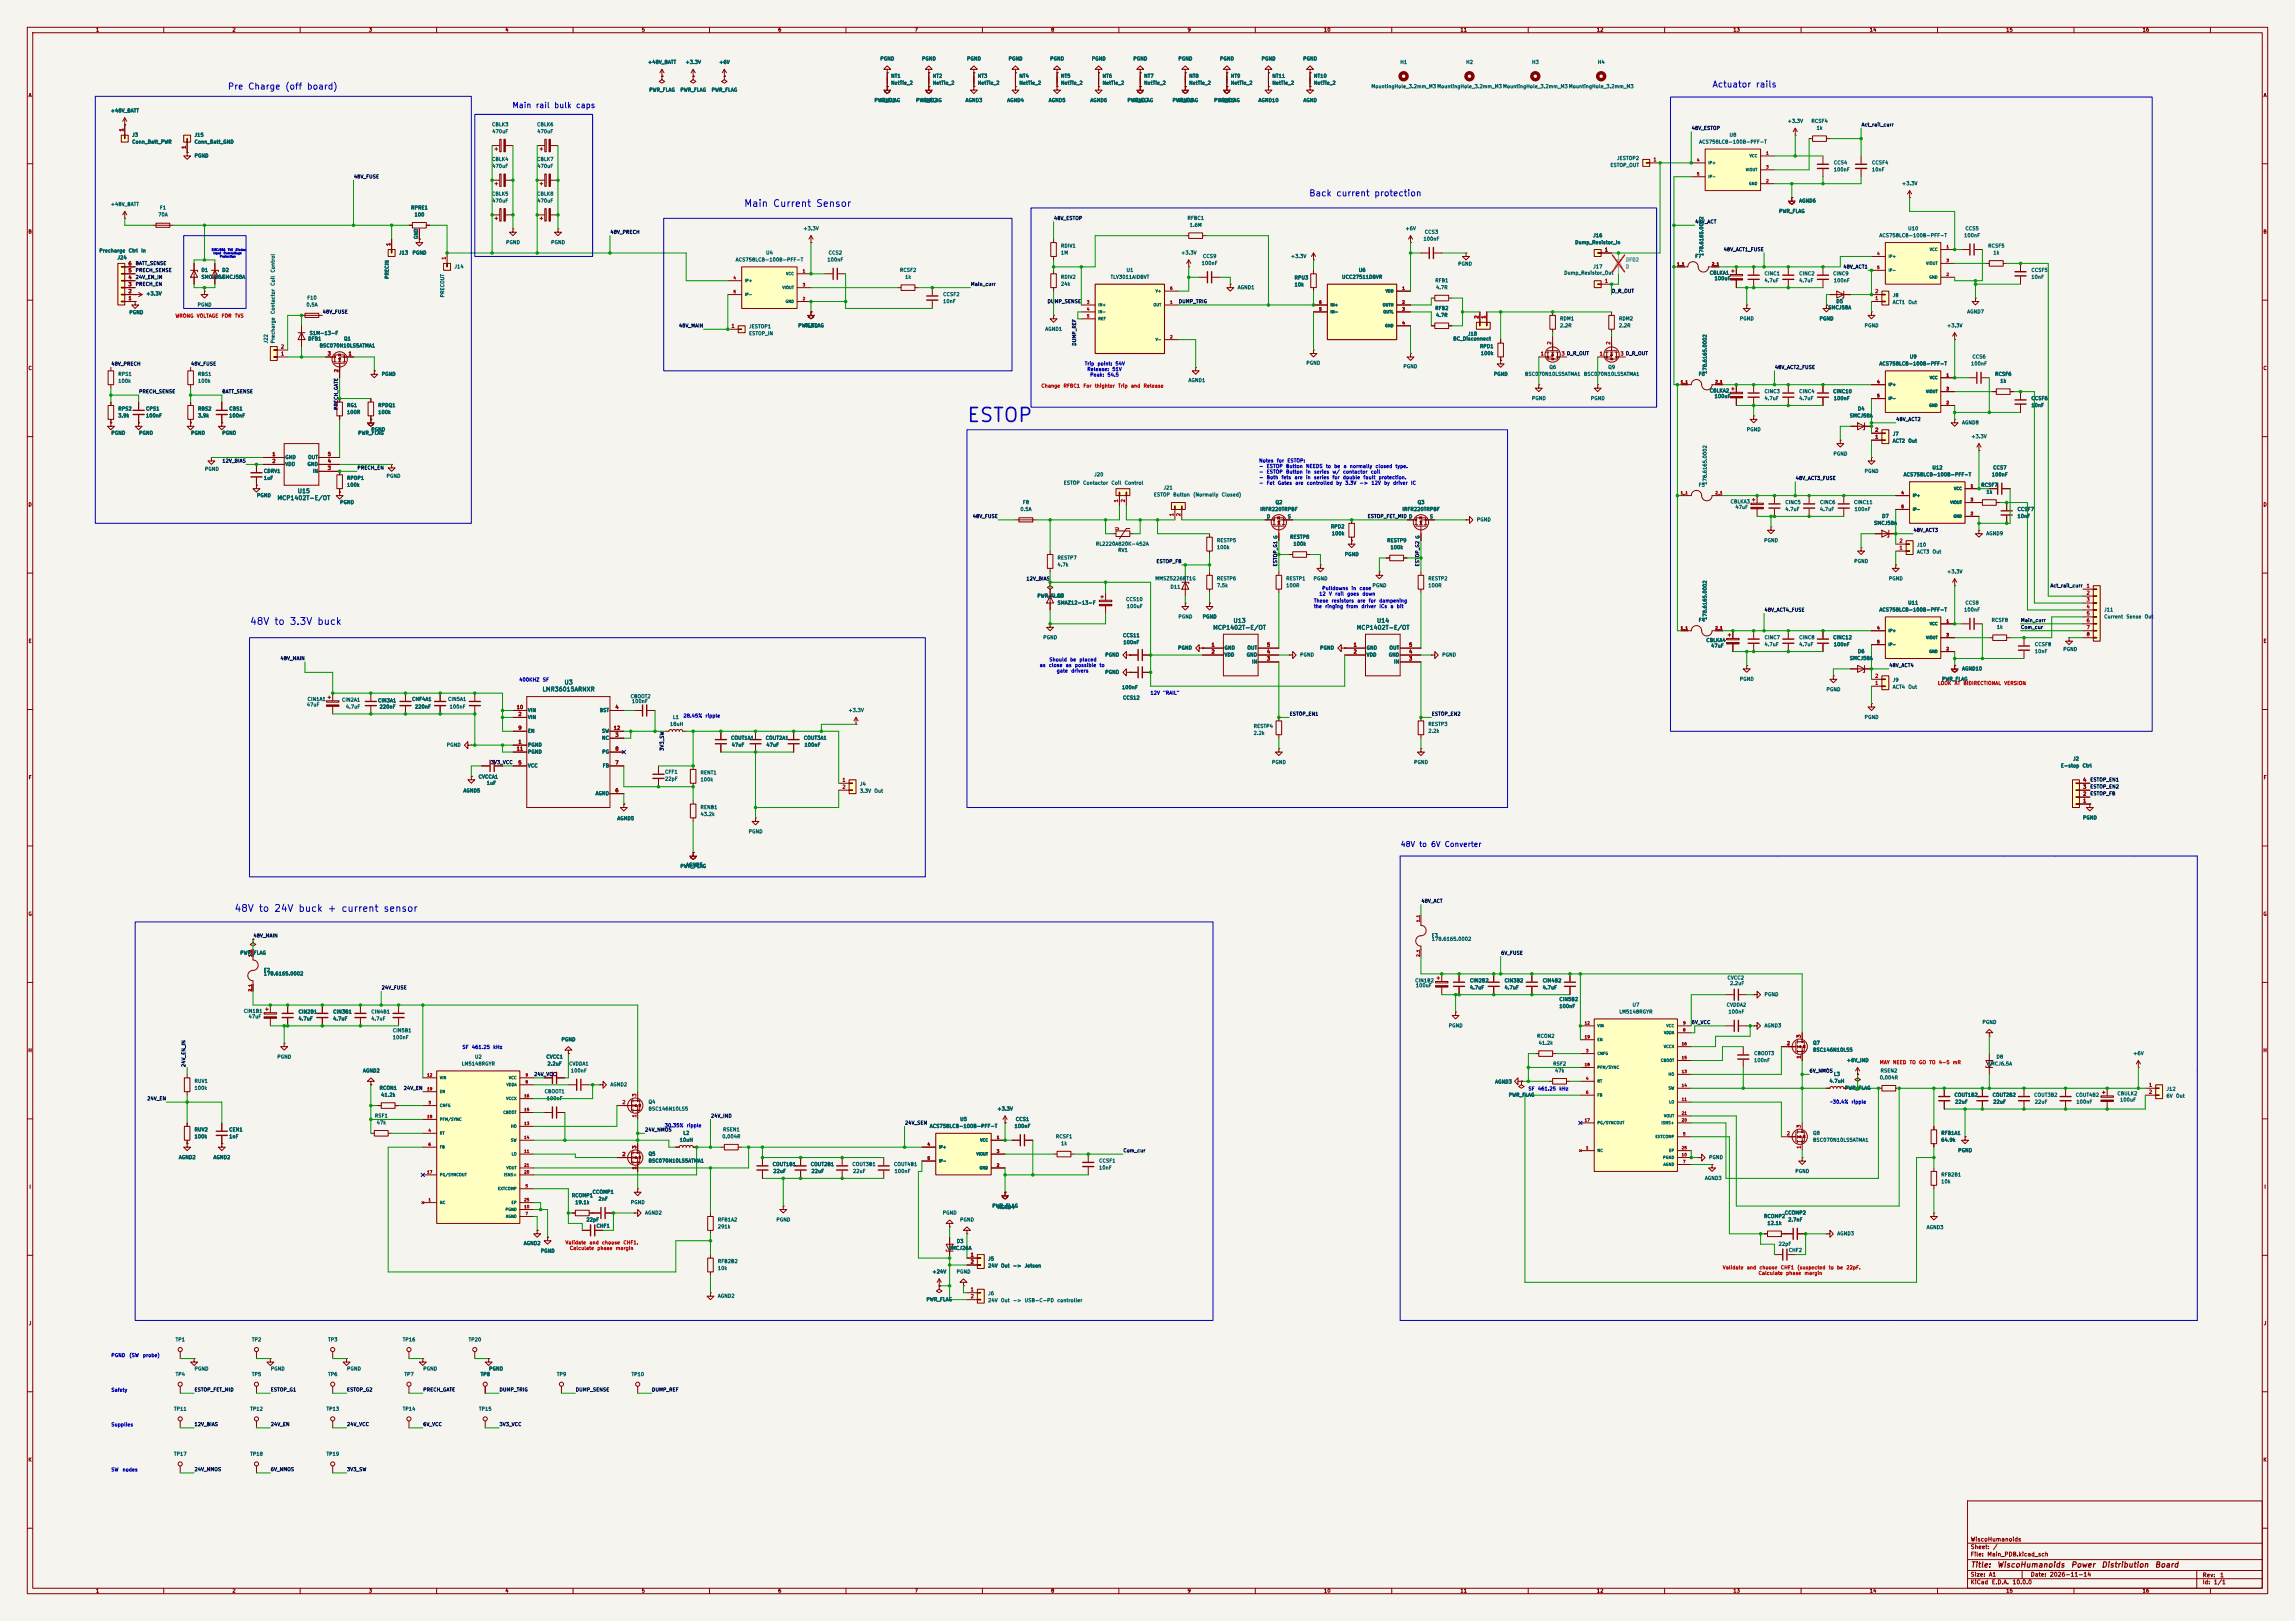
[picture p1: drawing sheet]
<svg xmlns="http://www.w3.org/2000/svg" width="841mm" height="594mm" viewBox="0 0 841 594" stroke-linecap="round" stroke-linejoin="round" font-family="sans-serif">
<defs><g id="words">
<text font-size="5.1" fill="#0000c2" x="354" y="155.9">ESTOP</text>
<g font-size="2.5" fill="#0000c2">
<text x="272.5" y="76.4">Main</text>
<text x="283.1" y="76.4">Current</text>
<text x="298.9" y="76.4">Sensor</text>
<text x="91.4" y="229.6">48V</text>
<text x="100.3" y="229.6">to</text>
<text x="106" y="229.6">3.3V</text>
<text x="116.1" y="229.6">buck</text>
<text x="85.7" y="334.7">48V</text>
<text x="94.6" y="334.7">to</text>
<text x="100.3" y="334.7">24V</text>
<text x="109.2" y="334.7">buck</text>
<text x="119.9" y="334.7">+</text>
<text x="124.9" y="334.7">current</text>
<text x="140.3" y="334.7">sensor</text>
</g>
<g font-size="2.3" fill="#0000c2">
<text x="83.3" y="33.4">Pre</text>
<text x="90.7" y="33.4">Charge</text>
<text x="104.3" y="33.4">(off</text>
<text x="112.2" y="33.4">board)</text>
<text x="627.3" y="32.6">Actuator</text>
<text x="643.2" y="32.6">rails</text>
<text x="479.6" y="72.5">Back</text>
<text x="489.5" y="72.5">current</text>
<text x="503.4" y="72.5">protection</text>
</g>
<g font-size="2" fill="#0000c2">
<text x="187.6" y="40.1">Main</text>
<text x="196.1" y="40.1">rail</text>
<text x="202.9" y="40.1">bulk</text>
<text x="210.9" y="40.1">caps</text>
</g>
<g font-size="2" fill="#840000">
<text x="722" y="574.9">Title:</text>
<text x="731.7" y="574.9">WiscoHumanoids</text>
<text x="758.7" y="574.9">Power</text>
<text x="769.9" y="574.9">Distribution</text>
<text x="789.5" y="574.9">Board</text>
</g>
<g font-size="1.9" fill="#0000c2">
<text x="513.1" y="310.8">48V</text>
<text x="519.9" y="310.8">to</text>
<text x="524.2" y="310.8">6V</text>
<text x="529.2" y="310.8">Converter</text>
</g>
<g font-size="1.5" fill="#006464">
<text x="101.5" y="183.6">MCP1402T-E/OT</text>
<text x="108.9" y="181.1">U15</text>
<text x="444.4" y="231.1">MCP1402T-E/OT</text>
<text x="451.8" y="228.6">U13</text>
<text x="497" y="231.1">MCP1402T-E/OT</text>
<text x="504.4" y="228.6">U14</text>
<text x="206.7" y="251.2">U3</text>
<text x="198.6" y="253.7">LMR36015ARNXR</text>
</g>
<g font-size="1.5" fill="#840000">
<text x="722" y="568">Sheet:</text>
<text x="722" y="565.2">WiscoHumanoids</text>
<text x="730.2" y="568">/</text>
<text x="722" y="570.7">File:</text>
<text x="728.1" y="570.7">Main_PDB.kicad_sch</text>
<text x="722" y="580.9">KiCad</text>
<text x="722" y="578.1">Size:</text>
<text x="728.7" y="578.1">A1</text>
<text x="729.7" y="580.9">E.D.A.</text>
<text x="737.3" y="580.9">10.0.0</text>
<text x="744" y="578.1">Date:</text>
<text x="751" y="578.1">2026-11-14</text>
<text x="807" y="578.3">Rev:</text>
<text x="807" y="580.9">Id:</text>
<text x="811.1" y="580.9">1/1</text>
<text x="813.4" y="578.3">1</text>
</g>
<g font-size="1.3" fill="#840000">
<text x="35" y="11.9">1</text>
<text x="85" y="11.9">2</text>
<text x="135" y="11.9">3</text>
<text x="185" y="11.9">4</text>
<text x="235" y="11.9">5</text>
<text x="285" y="11.9">6</text>
<text x="335" y="11.9">7</text>
<text x="385" y="11.9">8</text>
<text x="435" y="11.9">9</text>
<text x="485" y="11.9">10</text>
<text x="535" y="11.9">11</text>
<text x="585" y="11.9">12</text>
<text x="635" y="11.9">13</text>
<text x="685" y="11.9">14</text>
<text x="735" y="11.9">15</text>
<text x="785" y="11.9">16</text>
<text x="10.3" y="35.9">A</text>
<text x="829.3" y="35.9">A</text>
<text x="10.3" y="85.9">B</text>
<text x="829.2" y="85.9">B</text>
<text x="10.3" y="135.9">C</text>
<text x="829.2" y="135.9">C</text>
<text x="10.3" y="185.9">D</text>
<text x="829.2" y="185.9">D</text>
<text x="410.3" y="194.6" transform="rotate(-90 410.3 194.6)">U</text>
<text x="10.3" y="235.9">E</text>
<text x="829.3" y="235.9">E</text>
<text x="10.3" y="285.9">F</text>
<text x="829.3" y="285.9">F</text>
<text x="10.3" y="335.9">G</text>
<text x="829.2" y="335.9">G</text>
<text x="10.2" y="385.9">H</text>
<text x="829.2" y="385.9">H</text>
<text x="10.6" y="435.9">I</text>
<text x="829.6" y="435.9">I</text>
<text x="10.4" y="485.9">J</text>
<text x="829.4" y="485.9">J</text>
<text x="10.3" y="535.9">K</text>
<text x="829.2" y="535.9">K</text>
<text x="35" y="583.9">1</text>
<text x="85" y="583.9">2</text>
<text x="135" y="583.9">3</text>
<text x="185" y="583.9">4</text>
<text x="235" y="583.9">5</text>
<text x="285" y="583.9">6</text>
<text x="335" y="583.9">7</text>
<text x="385" y="583.9">8</text>
<text x="435" y="583.9">9</text>
<text x="485" y="583.9">10</text>
<text x="535" y="583.9">11</text>
<text x="585" y="583.9">12</text>
<text x="635" y="583.9">13</text>
<text x="685" y="583.9">14</text>
<text x="735" y="583.9">15</text>
<text x="785" y="583.9">16</text>
</g>
<g font-size="1.3" fill="#006464">
<text x="237.3" y="23.7">+48V_BATT</text>
<text x="251.1" y="23.7">+3.3V</text>
<text x="263.4" y="23.7">+6V</text>
<text x="322.4" y="22.5">PGND</text>
<text x="337.7" y="22.5">PGND</text>
<text x="354.2" y="22.5">PGND</text>
<text x="369.4" y="22.5">PGND</text>
<text x="384.7" y="22.5">PGND</text>
<text x="399.9" y="22.5">PGND</text>
<text x="415.2" y="22.5">PGND</text>
<text x="431.7" y="22.5">PGND</text>
<text x="446.9" y="22.5">PGND</text>
<text x="462.1" y="22.5">PGND</text>
<text x="477.4" y="22.5">PGND</text>
<text x="513" y="23.7">H1</text>
<text x="537.1" y="23.7">H2</text>
<text x="561.2" y="23.7">H3</text>
<text x="585.4" y="23.7">H4</text>
<text x="326.4" y="28.8">NT1</text>
<text x="341.6" y="28.8">NT2</text>
<text x="358.1" y="28.8">NT3</text>
<text x="373.4" y="28.8">NT4</text>
<text x="388.6" y="28.8">NT5</text>
<text x="403.9" y="28.8">NT6</text>
<text x="419.1" y="28.8">NT7</text>
<text x="435.6" y="28.8">NT8</text>
<text x="450.9" y="28.8">NT9</text>
<text x="466.1" y="28.8">NT11</text>
<text x="481.3" y="28.8">NT10</text>
<text x="237.8" y="33.9">PWR_FLAG</text>
<text x="249.2" y="33.9">PWR_FLAG</text>
<text x="260.6" y="33.9">PWR_FLAG</text>
<text x="326.4" y="31.3">NetTie_2</text>
<text x="341.6" y="31.3">NetTie_2</text>
<text x="358.1" y="31.3">NetTie_2</text>
<text x="373.4" y="31.3">NetTie_2</text>
<text x="388.6" y="31.3">NetTie_2</text>
<text x="403.9" y="31.3">NetTie_2</text>
<text x="419.1" y="31.3">NetTie_2</text>
<text x="435.6" y="31.3">NetTie_2</text>
<text x="450.9" y="31.3">NetTie_2</text>
<text x="466.1" y="31.3">NetTie_2</text>
<text x="481.3" y="31.3">NetTie_2</text>
<text x="502.4" y="32.6">MountingHole_3.2mm_M3 MountingHole_3.2mm_M3 MountingHole_3.2mm_M3 MountingHole_3.2mm_M3</text>
<text x="40.4" y="41.5">+48V_BATT</text>
<text x="320.3" y="37.7">PWR_FLAG</text>
<text x="321.9" y="37.7">AGND1</text>
<text x="335.5" y="37.7">PWR_FLAG</text>
<text x="337.2" y="37.7">AGND2</text>
<text x="353.7" y="37.7">AGND3</text>
<text x="368.9" y="37.7">AGND4</text>
<text x="384.2" y="37.7">AGND5</text>
<text x="399.4" y="37.7">AGND6</text>
<text x="413" y="37.7">PWR_FLAG</text>
<text x="414.6" y="37.7">AGND7</text>
<text x="429.5" y="37.7">PWR_FLAG</text>
<text x="431.2" y="37.7">AGND8</text>
<text x="444.8" y="37.7">PWR_FLAG</text>
<text x="446.4" y="37.7">AGND9</text>
<text x="461" y="37.7">AGND10</text>
<text x="477.5" y="37.7">AGND</text>
<text x="180.1" y="46.6">CBLK3</text>
<text x="196.6" y="46.6">CBLK6</text>
<text x="654.9" y="45.3">+3.3V</text>
<text x="663.6" y="45.3">RCSF4</text>
<text x="665.5" y="47.9">1k</text>
<text x="48.3" y="50.4">J3</text>
<text x="48.3" y="52.9">Conn_Batt_PWR</text>
<text x="71.1" y="52.9">Conn_Batt_GND</text>
<text x="71.1" y="50.4">J15</text>
<text x="180.2" y="49.1">470uF</text>
<text x="196.7" y="49.1">470uF</text>
<text x="622.5" y="52.9">ACS758LCB-100B-PFF-T</text>
<text x="633.6" y="50.4">U8</text>
<text x="71.1" y="58">PGND</text>
<text x="180.1" y="59.3">CBLK4</text>
<text x="196.6" y="59.3">CBLK7</text>
<text x="592.4" y="58.9">JESTOP2</text>
<text x="180.2" y="61.8">470uF</text>
<text x="196.7" y="61.8">470uF</text>
<text x="590" y="61.5">ESTOP_OUT</text>
<text x="671.8" y="63.1">100nF</text>
<text x="671.8" y="60.6">CCS4</text>
<text x="685.8" y="60.6">CCSF4</text>
<text x="685.8" y="63.1">10nF</text>
<text x="180.1" y="72">CBLK5</text>
<text x="196.6" y="72">CBLK8</text>
<text x="696.8" y="68.2">+3.3V</text>
<text x="40.4" y="75.8">+48V_BATT</text>
<text x="58.4" y="77.1">F1</text>
<text x="150.5" y="77.1">RPRE1</text>
<text x="180.2" y="74.5">470uF</text>
<text x="196.7" y="74.5">470uF</text>
<text x="659.1" y="74.5">AGND6</text>
<text x="57.8" y="79.6">70A</text>
<text x="151.8" y="79.6">100</text>
<text x="435" y="80.9">RFBC1</text>
<text x="435.8" y="83.4">1.6M</text>
<text x="651.8" y="78.3">PWR_FLAG</text>
<text x="153.4" y="87.8" transform="rotate(-90 153.4 87.8)">GND</text>
<text x="185.3" y="89.8">PGND</text>
<text x="201.8" y="89.8">PGND</text>
<text x="294.2" y="84.7">+3.3V</text>
<text x="514.9" y="84.7">+6V</text>
<text x="521.5" y="88.5">100nF</text>
<text x="521.9" y="86">CCS3</text>
<text x="577.1" y="89.8">Dump_Resistor_In</text>
<text x="583.7" y="87.2">J16</text>
<text x="688.5" y="87.2">ACS758LCB-100B-PFF-T</text>
<text x="699.1" y="84.7">U10</text>
<text x="719.6" y="87.2">100nF</text>
<text x="720" y="84.7">CCS5</text>
<text x="36.3" y="92.8">Precharge</text>
<text x="42.9" y="95.4">J24</text>
<text x="47" y="92.8">Ctrl</text>
<text x="51.6" y="92.8">In</text>
<text x="146.1" y="93.6">J13</text>
<text x="151" y="93.6">PGND</text>
<text x="280.6" y="93.6">U4</text>
<text x="303.5" y="93.6">CCS2</text>
<text x="388.6" y="91">RDIV1</text>
<text x="388.6" y="93.6">1M</text>
<text x="432.7" y="93.6">+3.3V</text>
<text x="440.6" y="94.8">CCS9</text>
<text x="472.9" y="94.8">+3.3V</text>
<text x="621" y="94.8">F7</text>
<text x="624.4" y="94" transform="rotate(-90 624.4 94)">178.6165.0002</text>
<text x="728.4" y="91">RCSF5</text>
<text x="730.3" y="93.6">1k</text>
<text x="73.7" y="99.9">D1</text>
<text x="81.3" y="99.9">D2</text>
<text x="100.9" y="100" transform="rotate(-90 100.9 100)">Control</text>
<text x="166.4" y="98.7">J14</text>
<text x="269.4" y="96.1">ACS758LCB-100B-PFF-T</text>
<text x="303" y="96.1">100nF</text>
<text x="329.6" y="99.9">RCSF2</text>
<text x="412.6" y="99.9">U1</text>
<text x="440.2" y="97.4">100nF</text>
<text x="497.7" y="99.9">U6</text>
<text x="534.2" y="97.6">PGND</text>
<text x="573" y="100.9">Dump_Resistor_Out</text>
<text x="583.7" y="98.7">J17</text>
<text x="626.4" y="100.9">CBLKA1</text>
<text x="646.4" y="101.2">CINC1</text>
<text x="659.1" y="101.2">CINC2</text>
<text x="671.6" y="101.2">CINC9</text>
<text x="744.2" y="99.9">CCSF5</text>
<text x="73.7" y="102.5">SMCJ58A</text>
<text x="81.3" y="102.5">SMCJ58A</text>
<text x="100.9" y="104.9" transform="rotate(-90 100.9 104.9)">Coil</text>
<text x="142.7" y="102.4" transform="rotate(-90 142.7 102.4)">PRECIN</text>
<text x="331.5" y="102.5">1k</text>
<text x="388.6" y="102.5">RDIV2</text>
<text x="388.6" y="105">24k</text>
<text x="406.8" y="102.5">TLV3011AIDBVT</text>
<text x="453.4" y="106.3">AGND1</text>
<text x="474.2" y="105.3">10k</text>
<text x="474.2" y="102.7">RPU3</text>
<text x="491.6" y="102.5">UCC27511DBVR</text>
<text x="525.8" y="103.7">RFB1</text>
<text x="526.1" y="106.3">4.7R</text>
<text x="628.2" y="103">100uF</text>
<text x="646.4" y="103.7">4.7uF</text>
<text x="659.1" y="103.7">4.7uF</text>
<text x="671.8" y="103.7">100nF</text>
<text x="744.2" y="102.5">10nF</text>
<text x="53.4" y="108.6">+3.3V</text>
<text x="72.3" y="112.6">PGND</text>
<text x="112.1" y="112.6">0.5A</text>
<text x="112.4" y="110.1">F10</text>
<text x="163.1" y="109.1" transform="rotate(-90 163.1 109.1)">PRECOUT</text>
<text x="345.4" y="108.8">CCSF2</text>
<text x="345.4" y="111.4">10nF</text>
<text x="525.8" y="113.9">RFB2</text>
<text x="669.8" y="113.6">SMCJ58A</text>
<text x="672.8" y="111.4">D5</text>
<text x="693.4" y="109.2">J8</text>
<text x="693.4" y="111.7">ACT1</text>
<text x="699.1" y="111.7">Out</text>
<text x="47.3" y="115.4">PGND</text>
<text x="100.9" y="115.2" transform="rotate(-90 100.9 115.2)">Contactor</text>
<text x="526.1" y="116.4">4.7R</text>
<text x="571.5" y="117.7">RDM1</text>
<text x="593.1" y="117.7">RDM2</text>
<text x="637.4" y="117.7">PGND</text>
<text x="666.6" y="117.7">PGND</text>
<text x="720.7" y="115.2">AGND7</text>
<text x="98.4" y="126" transform="rotate(-90 98.4 126)">J22</text>
<text x="100.9" y="126" transform="rotate(-90 100.9 126)">Precharge</text>
<text x="112.8" y="125.1">DFB1</text>
<text x="113.3" y="123">S1M-13-F</text>
<text x="125.9" y="125.1">Q1</text>
<text x="274.3" y="120.6">JESTOP1</text>
<text x="274.3" y="123.1">ESTOP_IN</text>
<text x="292.4" y="120.2">PWR_FLAG</text>
<text x="294.6" y="120.2">AGND</text>
<text x="382.9" y="121.5">AGND1</text>
<text x="532.4" y="125.1">BC_Disconnect</text>
<text x="537.7" y="123.3">J18</text>
<text x="571.5" y="120.2">2.2R</text>
<text x="593.1" y="120.2">2.2R</text>
<text x="683.1" y="120.2">PGND</text>
<text x="713.3" y="120.2">+3.3V</text>
<text x="117" y="127.6">BSC070N10LS5ATMA1</text>
<text x="542.1" y="127.9">RPD1</text>
<text x="542.5" y="130.4">100k</text>
<text x="699.7" y="131.7">U9</text>
<text x="722.6" y="131.7">CCS6</text>
<text x="478.5" y="134">PGND</text>
<text x="514.1" y="135.2">PGND</text>
<text x="567.6" y="135.5">Q6</text>
<text x="589.2" y="135.5">Q9</text>
<text x="625.7" y="137.1" transform="rotate(-90 625.7 137.1)">178.6165.0002</text>
<text x="688.5" y="134.2">ACS758LCB-100B-PFF-T</text>
<text x="722.1" y="134.2">100nF</text>
<text x="43.2" y="138">RPS1</text>
<text x="43.2" y="140.6">100k</text>
<text x="72.4" y="138">RBS1</text>
<text x="72.4" y="140.6">100k</text>
<text x="139.7" y="138">PGND</text>
<text x="435.4" y="140.3">AGND1</text>
<text x="547.2" y="138">PGND</text>
<text x="558.7" y="138">BSC070N10LS5ATMA1</text>
<text x="580.3" y="138">BSC070N10LS5ATMA1</text>
<text x="622.3" y="138">F6</text>
<text x="730.9" y="138">RCSF6</text>
<text x="732.8" y="140.6">1k</text>
<text x="127" y="149.5">RG1</text>
<text x="138.4" y="149.5">RPDQ1</text>
<text x="561.2" y="146.9">PGND</text>
<text x="582.8" y="146.9">PGND</text>
<text x="626.4" y="144.1">CBLKA2</text>
<text x="628.2" y="146.2">100uF</text>
<text x="646.4" y="144.4">CINC3</text>
<text x="646.4" y="146.9">4.7uF</text>
<text x="659.1" y="144.4">CINC4</text>
<text x="659.1" y="146.9">4.7uF</text>
<text x="671.6" y="144.4">CINC10</text>
<text x="671.8" y="146.9">100nF</text>
<text x="744.2" y="146.9">CCSF6</text>
<text x="744.2" y="149.5">10nF</text>
<text x="43.2" y="153.3">3.9k</text>
<text x="43.2" y="150.7">RPS2</text>
<text x="53.3" y="153.3">100nF</text>
<text x="53.3" y="150.7">CPS1</text>
<text x="72.4" y="153.3">3.9k</text>
<text x="72.4" y="150.7">RBS2</text>
<text x="83.8" y="153.3">100nF</text>
<text x="83.8" y="150.7">CBS1</text>
<text x="127" y="152">100R</text>
<text x="138.4" y="152">100k</text>
<text x="677.7" y="153.3">SMCJ58A</text>
<text x="680.6" y="150.7">D4</text>
<text x="718.8" y="155.8">AGND8</text>
<text x="40.6" y="159.6">PGND</text>
<text x="50.8" y="159.6">PGND</text>
<text x="69.9" y="159.6">PGND</text>
<text x="81.3" y="159.6">PGND</text>
<text x="131.1" y="159.6">PWR_FLAG</text>
<text x="135.9" y="158.3">PGND</text>
<text x="639.9" y="158.3">PGND</text>
<text x="693.4" y="160">J7</text>
<text x="722.2" y="160.9">+3.3V</text>
<text x="671.7" y="167.2">PGND</text>
<text x="693.4" y="162.5">ACT2</text>
<text x="699.1" y="162.5">Out</text>
<text x="74.9" y="172.8">PGND</text>
<text x="96.5" y="173.6">CDRV1</text>
<text x="104.4" y="168.5">GND</text>
<text x="104.4" y="171">VDD</text>
<text x="112.5" y="171">GND</text>
<text x="112.8" y="168.5">OUT</text>
<text x="114.4" y="173.6">IN</text>
<text x="683.1" y="173.6">PGND</text>
<text x="708" y="172.3">U12</text>
<text x="730.2" y="172.3">CCS7</text>
<text x="96.5" y="176.1">1uF</text>
<text x="127" y="176.1">RPDP1</text>
<text x="127" y="178.7">100k</text>
<text x="141.5" y="175.4">PGND</text>
<text x="389.6" y="177.9">ESTOP</text>
<text x="396.7" y="177.9">Contactor</text>
<text x="400.8" y="174.9">J20</text>
<text x="407.1" y="177.9">Coil</text>
<text x="412" y="177.9">Control</text>
<text x="426.2" y="179.7">J21</text>
<text x="622.3" y="178.7">F5</text>
<text x="625.7" y="177.8" transform="rotate(-90 625.7 177.8)">178.6165.0002</text>
<text x="697.4" y="174.9">ACS758LCB-100B-PFF-T</text>
<text x="725.9" y="178.7">RCSF7</text>
<text x="729.8" y="174.9">100nF</text>
<text x="94" y="182.5">PGND</text>
<text x="124.5" y="185">PGND</text>
<text x="374.7" y="185">F8</text>
<text x="422.7" y="182.2">ESTOP</text>
<text x="429.8" y="182.2">Button</text>
<text x="437.1" y="182.2">(Normally</text>
<text x="447.5" y="182.2">Closed)</text>
<text x="467.3" y="185">Q2</text>
<text x="519.3" y="185">Q3</text>
<text x="634" y="184.8">CBLKA3</text>
<text x="654.1" y="185">CINC5</text>
<text x="666.8" y="185">CINC6</text>
<text x="679.2" y="185">CINC11</text>
<text x="727.8" y="181.2">1k</text>
<text x="373.8" y="187.6">0.5A</text>
<text x="461.7" y="187.6">IRFR220TRPBF</text>
<text x="464.1" y="190.2">D</text>
<text x="471.7" y="190.2">S</text>
<text x="513.7" y="187.6">IRFR220TRPBF</text>
<text x="516.2" y="190.2">D</text>
<text x="523.8" y="190.2">S</text>
<text x="541" y="191.4">PGND</text>
<text x="635.8" y="186.8">47uF</text>
<text x="654.1" y="187.6">4.7uF</text>
<text x="666.8" y="187.6">4.7uF</text>
<text x="679.5" y="187.6">100nF</text>
<text x="689.5" y="190.1">D7</text>
<text x="739.1" y="187.6">CCSF7</text>
<text x="739.1" y="190.1">10nF</text>
<text x="468.4" y="197.6" transform="rotate(-90 468.4 197.6)">G</text>
<text x="472.6" y="197.7">RESTP8</text>
<text x="487.5" y="193.9">RPD2</text>
<text x="487.9" y="196.4">100k</text>
<text x="520.4" y="197.6" transform="rotate(-90 520.4 197.6)">G</text>
<text x="686.6" y="192.6">SMCJ58A</text>
<text x="727.7" y="196.4">AGND9</text>
<text x="401.4" y="200.3">RL2220A820K-452A</text>
<text x="409.6" y="202.5">RV1</text>
<text x="445.8" y="199">RESTP5</text>
<text x="445.8" y="201.5">100k</text>
<text x="473.8" y="200.3">100k</text>
<text x="508.2" y="199">RESTP9</text>
<text x="509.4" y="201.5">100k</text>
<text x="646.3" y="199">PGND</text>
<text x="702.3" y="203.1">ACT3</text>
<text x="702.3" y="200.6">J10</text>
<text x="708" y="203.1">Out</text>
<text x="387.4" y="207.9">4.7k</text>
<text x="387.4" y="205.3">RESTP7</text>
<text x="492.6" y="204.1">PGND</text>
<text x="679.3" y="206.6">PGND</text>
<text x="423.2" y="213">MMSZ5226BT1G</text>
<text x="445.8" y="215.5">7.5k</text>
<text x="445.8" y="213">RESTP6</text>
<text x="471.2" y="215.5">100R</text>
<text x="471.2" y="213">RESTP1</text>
<text x="481.2" y="213">PGND</text>
<text x="502.8" y="215.5">PGND</text>
<text x="523.2" y="215.5">100R</text>
<text x="523.2" y="213">RESTP2</text>
<text x="692" y="213">PGND</text>
<text x="713.3" y="210.4">+3.3V</text>
<text x="380" y="219.3">PWR_FLAG</text>
<text x="387.4" y="219.3">D9</text>
<text x="387.4" y="221.8">SMAZ12-13-F</text>
<text x="412.5" y="220.6">CCS10</text>
<text x="428.8" y="216">D11</text>
<text x="699.1" y="221.8">U11</text>
<text x="720" y="221.8">CCS8</text>
<text x="412.8" y="223.1">100uF</text>
<text x="431.7" y="226.9">PGND</text>
<text x="440.6" y="226.9">PGND</text>
<text x="625.7" y="227.3" transform="rotate(-90 625.7 227.3)">178.6165.0002</text>
<text x="688.5" y="224.4">ACS758LCB-100B-PFF-T</text>
<text x="719.6" y="224.4">100nF</text>
<text x="770.9" y="226.9">Current</text>
<text x="770.9" y="224.4">J11</text>
<text x="779" y="226.9">Sense</text>
<text x="785.8" y="226.9">Out</text>
<text x="411.3" y="233.8">CCS11</text>
<text x="622.3" y="228.2">F4</text>
<text x="729.7" y="228.2">RCSF8</text>
<text x="731.6" y="230.7">1k</text>
<text x="382.1" y="234.5">PGND</text>
<text x="411.5" y="236.3">100nF</text>
<text x="431.5" y="238.4">PGND</text>
<text x="448.6" y="238.4">GND</text>
<text x="456.9" y="238.4">OUT</text>
<text x="483.6" y="238.4">PGND</text>
<text x="500.6" y="238.4">GND</text>
<text x="509" y="238.4">OUT</text>
<text x="625.1" y="235.6">CBLKA4</text>
<text x="626.9" y="237.6">47uF</text>
<text x="646.4" y="234.5">CINC7</text>
<text x="646.4" y="237.1">4.7uF</text>
<text x="659.1" y="234.5">CINC8</text>
<text x="659.1" y="237.1">4.7uF</text>
<text x="671.6" y="234.5">CINC12</text>
<text x="671.8" y="237.1">100nF</text>
<text x="680.6" y="239.6">D6</text>
<text x="745.5" y="237.1">CCSF8</text>
<text x="745.5" y="239.6">10nF</text>
<text x="755.9" y="238.9">PGND</text>
<text x="404.9" y="240.9">PGND</text>
<text x="448.6" y="240.9">VDD</text>
<text x="456.7" y="240.9">GND</text>
<text x="458.6" y="243.4">IN</text>
<text x="476.3" y="240.9">PGND</text>
<text x="500.6" y="240.9">VDD</text>
<text x="508.8" y="240.9">GND</text>
<text x="510.7" y="243.4">IN</text>
<text x="528.3" y="240.9">PGND</text>
<text x="677.7" y="242.2">SMCJ58A</text>
<text x="718.8" y="246">AGND10</text>
<text x="404.9" y="247.2">PGND</text>
<text x="637.4" y="249.8">PGND</text>
<text x="693.4" y="250.1">J9</text>
<text x="711.5" y="249.8">PWR_FLAG</text>
<text x="112.5" y="257.1">CIN1A1</text>
<text x="125.2" y="257.4">CIN2A1</text>
<text x="138.4" y="257.7">CIN3A1</text>
<text x="150.8" y="257.1">CHF4A1</text>
<text x="164" y="257.1">CIN5A1</text>
<text x="230.9" y="256.1">CBOOT2</text>
<text x="231.4" y="257.9">100nF</text>
<text x="411" y="252.8">100nF</text>
<text x="411.3" y="256.6">CCS12</text>
<text x="669.2" y="253.6">PGND</text>
<text x="693.4" y="252.7">ACT4</text>
<text x="699.1" y="252.7">Out</text>
<text x="112.3" y="259.2">47uF</text>
<text x="126.6" y="259.9">4.7uF</text>
<text x="139" y="259.9">220nF</text>
<text x="151.9" y="259.9">220nF</text>
<text x="164.6" y="259.9">100nF</text>
<text x="193.3" y="263.8">VIN</text>
<text x="193.3" y="261.2">VIN</text>
<text x="219.6" y="261.2">BST</text>
<text x="246.4" y="263.8">L1</text>
<text x="310.7" y="261.2">+3.3V</text>
<text x="683.1" y="263.8">PGND</text>
<text x="193.3" y="268.8">EN</text>
<text x="220.4" y="268.8">SW</text>
<text x="245.4" y="266.3">18uH</text>
<text x="459.2" y="269.6">2.2k</text>
<text x="459.2" y="267.1">RESTP4</text>
<text x="523.2" y="268.8">2.2k</text>
<text x="523.2" y="266.3">RESTP3</text>
<text x="163.6" y="273.9">PGND</text>
<text x="193.3" y="273.9">PGND</text>
<text x="220.5" y="271.4">NC</text>
<text x="267.7" y="271.4">COUT1A1</text>
<text x="268" y="273.9">47uF</text>
<text x="280.4" y="271.4">COUT2A1</text>
<text x="280.7" y="273.9">47uF</text>
<text x="294.4" y="271.4">COUT3A1</text>
<text x="294.6" y="273.9">100nF</text>
<text x="193.3" y="281.5">VCC</text>
<text x="193.3" y="276.5">PGND</text>
<text x="220.5" y="276.5">PG</text>
<text x="220.7" y="281.5">FB</text>
<text x="466" y="280.3">PGND</text>
<text x="518" y="280.3">PGND</text>
<text x="755" y="281.5">E-stop</text>
<text x="759.5" y="279">J2</text>
<text x="763" y="281.5">Ctrl</text>
<text x="175.2" y="285.6">CVCCA1</text>
<text x="178.2" y="287.9">1uF</text>
<text x="243.5" y="283.8">CFF1</text>
<text x="243.5" y="286.4">22pF</text>
<text x="256.5" y="284.1">RENT1</text>
<text x="256.5" y="286.6">100k</text>
<text x="169.7" y="290.7">AGND5</text>
<text x="218.1" y="291.7">AGND</text>
<text x="315" y="288.2">J4</text>
<text x="315" y="290.8">3.3V</text>
<text x="320.3" y="290.8">Out</text>
<text x="256.5" y="296.8">RENB1</text>
<text x="256.5" y="299.3">43.2k</text>
<text x="226.1" y="300.8">AGND5</text>
<text x="274.2" y="305.7">PGND</text>
<text x="763.1" y="300.6">PGND</text>
<text x="251.2" y="317.9">AGND5</text>
<text x="249.2" y="318.4">PWR_FLAG</text>
<text x="524.5" y="343.8">F3</text>
<text x="524.5" y="345">178.6165.0002</text>
<text x="87.9" y="350.1">PWR_FLAG</text>
<text x="96.5" y="356.5">F2</text>
<text x="96.5" y="357.7">178.6165.0002</text>
<text x="632.9" y="359.3">CVCC2</text>
<text x="518.4" y="360.3">CIN1B2</text>
<text x="518.7" y="362.1">100uF</text>
<text x="538.5" y="360.3">CIN2B2</text>
<text x="538.5" y="362.8">4.7uF</text>
<text x="551.2" y="360.3">CIN3B2</text>
<text x="551.2" y="362.8">4.7uF</text>
<text x="565.2" y="360.3">CIN4B2</text>
<text x="565.2" y="362.8">4.7uF</text>
<text x="633.8" y="361.3">2.2uF</text>
<text x="646.4" y="365.4">PGND</text>
<text x="89.2" y="371.4">CIN1B1</text>
<text x="109.2" y="371.7">CIN2B1</text>
<text x="121.9" y="371.7">CIN3B1</text>
<text x="135.9" y="371.7">CIN4B1</text>
<text x="571.3" y="367.1">CIN5B2</text>
<text x="571.3" y="369.7">100nF</text>
<text x="593.2" y="371.7">LM5148RGYR</text>
<text x="598.1" y="369.2">U7</text>
<text x="632.6" y="369.2">CVDDA2</text>
<text x="633.2" y="371.7">100nF</text>
<text x="90.9" y="373.5">47uF</text>
<text x="109.2" y="374.2">4.7uF</text>
<text x="121.9" y="374.2">4.7uF</text>
<text x="135.9" y="374.2">4.7uF</text>
<text x="530.7" y="376.8">PGND</text>
<text x="646.4" y="376.8">AGND3</text>
<text x="726.3" y="375.5">PGND</text>
<text x="143.8" y="378.6">CIN5B1</text>
<text x="143.8" y="381.1">100nF</text>
<text x="205.6" y="381.9">PGND</text>
<text x="563.1" y="380.6">RCON2</text>
<text x="563.7" y="383.1">41.2k</text>
<text x="664.2" y="383.1">Q7</text>
<text x="101.5" y="388.2">PGND</text>
<text x="173.9" y="388.2">U2</text>
<text x="200" y="388.2">CVCC1</text>
<text x="642.6" y="386.9">CBOOT3</text>
<text x="642.6" y="389.5">100nF</text>
<text x="664.2" y="385.7">BSC146N10LS5</text>
<text x="676.6" y="389.5">+6V_IND</text>
<text x="731.4" y="388.2">D8</text>
<text x="781.6" y="386.9">+6V</text>
<text x="132.9" y="393.3">AGND2</text>
<text x="169.1" y="390.8">LM5148RGYR</text>
<text x="200.5" y="390.8">2.2uF</text>
<text x="208.4" y="390.8">CVDDA1</text>
<text x="209.1" y="393.3">100nF</text>
<text x="569" y="390.8">RSF2</text>
<text x="569.7" y="393.3">47k</text>
<text x="671.9" y="394.6">L3</text>
<text x="688.7" y="395.8">0.004R</text>
<text x="689" y="393.3">RSEN2</text>
<text x="728.2" y="390.8">SMCJ6.5A</text>
<text x="71.1" y="397.1">RUV1</text>
<text x="71.1" y="399.6">100k</text>
<text x="138.9" y="399.6">RCON1</text>
<text x="199.4" y="400.9">CBOOT1</text>
<text x="223.5" y="398.4">AGND2</text>
<text x="547.7" y="397.4">AGND3</text>
<text x="670.2" y="397.1">4.7uH</text>
<text x="675.9" y="399.6">PWR_FLAG</text>
<text x="775.7" y="401.7">CBULK2</text>
<text x="793.8" y="400">J12</text>
<text x="139.5" y="402.2">41.2k</text>
<text x="200.2" y="403.5">100nF</text>
<text x="237.5" y="404.7">Q4</text>
<text x="237.5" y="407.3">BSC146N10LS5</text>
<text x="365.4" y="407.3">+3.3V</text>
<text x="552.7" y="402.2">PWR_FLAG</text>
<text x="716" y="402.2">COUT1B2</text>
<text x="716.3" y="404.7">22uF</text>
<text x="730" y="402.2">COUT2B2</text>
<text x="730.3" y="404.7">22uF</text>
<text x="745.2" y="402.2">COUT3B2</text>
<text x="745.5" y="404.7">22uF</text>
<text x="760.5" y="402.2">COUT4B2</text>
<text x="760.7" y="404.7">100nF</text>
<text x="776.7" y="404">100uF</text>
<text x="793.8" y="402.5">6V</text>
<text x="797.2" y="402.5">Out</text>
<text x="137.2" y="409.8">RSF1</text>
<text x="137.9" y="412.3">47k</text>
<text x="340.6" y="413.6">ACS758LCB-100B-PFF-T</text>
<text x="351.7" y="411.1">U5</text>
<text x="371.6" y="413.6">100nF</text>
<text x="372.1" y="411.1">CCS1</text>
<text x="71.1" y="414.9">RUV2</text>
<text x="71.1" y="417.4">100k</text>
<text x="83.8" y="417.4">1nF</text>
<text x="83.8" y="414.9">CEN1</text>
<text x="248.9" y="418.7">10uH</text>
<text x="250.2" y="416.2">L2</text>
<text x="264.5" y="417.4">0.004R</text>
<text x="264.8" y="414.9">RSEN1</text>
<text x="386.8" y="417.4">RCSF1</text>
<text x="388.7" y="420">1k</text>
<text x="664.2" y="418.7">BSC070N10LS5ATMA1</text>
<text x="664.2" y="416.2">Q8</text>
<text x="711.2" y="416.2">RFB1A1</text>
<text x="711.2" y="418.7">64.9k</text>
<text x="65.4" y="425">AGND2</text>
<text x="78.1" y="425">AGND2</text>
<text x="237.5" y="423.8">Q5</text>
<text x="626.1" y="425">PGND</text>
<text x="717.4" y="422.5">PGND</text>
<text x="237.5" y="426.3">BSC070N10LS5ATMA1</text>
<text x="283" y="427.6">COUT1B1</text>
<text x="283.2" y="430.1">22uF</text>
<text x="296.9" y="427.6">COUT2B1</text>
<text x="297.2" y="430.1">22uF</text>
<text x="312.2" y="427.6">COUT3B1</text>
<text x="312.4" y="430.1">22uF</text>
<text x="327.4" y="427.6">COUT4B1</text>
<text x="327.7" y="430.1">100nF</text>
<text x="402.6" y="426.3">CCSF1</text>
<text x="402.6" y="428.9">10nF</text>
<text x="657.7" y="430.1">PGND</text>
<text x="711.2" y="431.4">RFB2B1</text>
<text x="217" y="437.7">CCOMP1</text>
<text x="624.6" y="432.7">AGND3</text>
<text x="711.2" y="433.9">10k</text>
<text x="209.4" y="439">RCOMP1</text>
<text x="210.6" y="441.6">19.1k</text>
<text x="219.2" y="440.3">2nF</text>
<text x="231" y="441.6">PGND</text>
<text x="363.5" y="442.8">PWR_FLAG</text>
<text x="365.5" y="443.3">AGND4</text>
<text x="214.7" y="447.9">22pF</text>
<text x="236.2" y="445.4">AGND2</text>
<text x="262.9" y="447.9">RFB1A2</text>
<text x="284.3" y="447.9">PGND</text>
<text x="345.3" y="445.4">PGND</text>
<text x="351.7" y="447.9">PGND</text>
<text x="646.2" y="446.6">RCOMP2</text>
<text x="647.5" y="449.2">12.1k</text>
<text x="653.9" y="445.4">CCOMP2</text>
<text x="655.1" y="447.9">2.7nF</text>
<text x="218.4" y="450.2">CHF1</text>
<text x="262.9" y="450.4">291k</text>
<text x="350.4" y="455.8">D3</text>
<text x="673.1" y="453">AGND3</text>
<text x="705.9" y="450.7">AGND3</text>
<text x="191.8" y="456.5">AGND2</text>
<text x="198" y="459.3">PGND</text>
<text x="347.5" y="458.3">SMCJ26A</text>
<text x="651.6" y="456.8">22pF</text>
<text x="655.3" y="459.1">CHF2</text>
<text x="262.9" y="465.7">10k</text>
<text x="262.9" y="463.1">RFB2B2</text>
<text x="341.5" y="467">+24V</text>
<text x="350.4" y="467">PGND</text>
<text x="362" y="462.2">J5</text>
<text x="362" y="464.8">24V</text>
<text x="366.6" y="464.8">Out</text>
<text x="371" y="464.8">-&gt;</text>
<text x="375.3" y="464.8">Jetson</text>
<text x="262.9" y="475.8">AGND2</text>
<text x="339.4" y="477.1">PWR_FLAG</text>
<text x="362" y="474.9">J6</text>
<text x="362" y="477.5">24V</text>
<text x="366.6" y="477.5">Out</text>
<text x="371" y="477.5">-&gt;</text>
<text x="375.3" y="477.5">USB-C-PD</text>
<text x="387.3" y="477.5">controller</text>
<text x="64.2" y="491.8">TP1</text>
<text x="92.2" y="491.8">TP2</text>
<text x="120.1" y="491.8">TP3</text>
<text x="147.4" y="491.8">TP16</text>
<text x="171.6" y="491.8">TP20</text>
<text x="71.1" y="502.5">PGND</text>
<text x="99.1" y="502.5">PGND</text>
<text x="127" y="502.5">PGND</text>
<text x="154.9" y="502.5">PGND</text>
<text x="179.1" y="502.5">PGND</text>
<text x="64.2" y="504.5">TP4</text>
<text x="92.2" y="504.5">TP5</text>
<text x="120.1" y="504.5">TP6</text>
<text x="148" y="504.5">TP7</text>
<text x="176" y="504.5">TP8</text>
<text x="203.9" y="504.5">TP9</text>
<text x="231.3" y="504.5">TP10</text>
<text x="63.6" y="517.2">TP11</text>
<text x="91.6" y="517.2">TP12</text>
<text x="119.5" y="517.2">TP13</text>
<text x="147.4" y="517.2">TP14</text>
<text x="175.4" y="517.2">TP15</text>
<text x="63.6" y="533.8">TP17</text>
<text x="91.6" y="533.8">TP18</text>
<text x="119.5" y="533.8">TP19</text>
</g>
<g font-size="1.3" fill="#0f0f0f">
<text x="619.8" y="47.9">48V_ESTOP</text>
<text x="682" y="46.6">Act_rail_curr</text>
<text x="129.5" y="65.7">48V_FUSE</text>
<text x="386.1" y="80.9">48V_ESTOP</text>
<text x="621" y="82.2">48V_ACT</text>
<text x="223.5" y="86">48V_PRECH</text>
<text x="631.5" y="92.4">48V_ACT1_FUSE</text>
<text x="49.5" y="100">PRECH_SENSE</text>
<text x="49.5" y="97.4">BATT_SENSE</text>
<text x="675.3" y="98.7">48V_ACT1</text>
<text x="49.5" y="105.1">PRECH_EN</text>
<text x="49.5" y="102.5">24V_EN_IN</text>
<text x="355.6" y="105.1">Main_curr</text>
<text x="590.5" y="107.6">D_R_OUT</text>
<text x="383.7" y="111.4">DUMP_SENSE</text>
<text x="431.8" y="111.4">DUMP_TRIG</text>
<text x="118.1" y="115.2">48V_FUSE</text>
<text x="248.7" y="120.3">48V_MAIN</text>
<text x="394.6" y="126.8" transform="rotate(-90 394.6 126.8)">DUMP_REF</text>
<text x="40.6" y="134.3">48V_PRECH</text>
<text x="69.8" y="134.3">48V_FUSE</text>
<text x="650.2" y="135.5">48V_ACT2_FUSE</text>
<text x="50.8" y="144.4">PRECH_SENSE</text>
<text x="81.3" y="144.4">BATT_SENSE</text>
<text x="124.1" y="150.4" transform="rotate(-90 124.1 150.4)">PRECH_GATE</text>
<text x="694.7" y="154.6">48V_ACT2</text>
<text x="81.3" y="169.8">12V_BIAS</text>
<text x="130.8" y="172.4">PRECH_EN</text>
<text x="657.9" y="176.2">48V_ACT3_FUSE</text>
<text x="356.3" y="190.2">48V_FUSE</text>
<text x="501" y="190.2">ESTOP_FET_MID D</text>
<text x="701" y="195.2">48V_ACT3</text>
<text x="423.6" y="206.7">ESTOP_FB</text>
<text x="468.3" y="207.7" transform="rotate(-90 468.3 207.7)">ESTOP_G1 G</text>
<text x="520.4" y="207.7" transform="rotate(-90 520.4 207.7)">ESTOP_G2 G</text>
<text x="376" y="213">12V_BIAS</text>
<text x="751.2" y="215.6">Act_rail_curr</text>
<text x="646.4" y="224.4">48V_ACT4_FUSE</text>
<text x="740.4" y="230.8">Com_cur</text>
<text x="740.4" y="228.3">Main_curr</text>
<text x="102.6" y="242.2">48V_MAIN</text>
<text x="692.1" y="244.8">48V_ACT4</text>
<text x="472.4" y="262.5">ESTOP_EN1</text>
<text x="524.5" y="262.5">ESTOP_EN2</text>
<text x="243.5" y="275.3" transform="rotate(-90 243.5 275.3)">3V3_SW</text>
<text x="179.7" y="280.3">3V3_VCC</text>
<text x="765.8" y="286.7">ESTOP_EN1</text>
<text x="765.8" y="291.7">ESTOP_FB</text>
<text x="765.8" y="289.2">ESTOP_EN2</text>
<text x="520.7" y="331.1">48V_ACT</text>
<text x="92.7" y="343.8">48V_MAIN</text>
<text x="549.9" y="350.2">6V_FUSE</text>
<text x="139.7" y="362.9">24V_FUSE</text>
<text x="619.8" y="375.6">6V_VCC</text>
<text x="68.2" y="391.2" transform="rotate(-90 68.2 391.2)">24V_EN_IN</text>
<text x="195.6" y="394.6">24V_VCC</text>
<text x="662.9" y="393.3">6V_NMOS</text>
<text x="147.8" y="399.7">24V_EN</text>
<text x="53.8" y="403.5">24V_EN</text>
<text x="260.3" y="409.9">24V_IND</text>
<text x="331.5" y="412.4">24V_SEN</text>
<text x="236.2" y="414.9">24V_NMOS</text>
<text x="411.5" y="422.6">Com_cur</text>
<text x="71.1" y="510.2">ESTOP_FET_MID</text>
<text x="99.1" y="510.2">ESTOP_G1</text>
<text x="127" y="510.2">ESTOP_G2</text>
<text x="154.9" y="510.2">PRECH_GATE</text>
<text x="182.9" y="510.2">DUMP_TRIG</text>
<text x="210.8" y="510.2">DUMP_SENSE</text>
<text x="238.8" y="510.2">DUMP_REF</text>
<text x="71.1" y="522.9">12V_BIAS</text>
<text x="99.1" y="522.9">24V_EN</text>
<text x="127" y="522.9">24V_VCC</text>
<text x="154.9" y="522.9">6V_VCC</text>
<text x="182.9" y="522.9">3V3_VCC</text>
<text x="71.1" y="539.4">24V_NMOS</text>
<text x="99.1" y="539.4">6V_NMOS</text>
<text x="127" y="539.4">3V3_SW</text>
</g>
<g font-size="1.3" fill="#a90000">
<text x="45.5" y="48.3" transform="rotate(-90 45.5 48.3)">1</text>
<text x="68.3" y="54.7" transform="rotate(-90 68.3 54.7)">1</text>
<text x="605.7" y="59.4">1</text>
<text x="143.3" y="90.2" transform="rotate(-90 143.3 90.2)">1</text>
<text x="163.6" y="95.3" transform="rotate(-90 163.6 95.3)">1</text>
<text x="587.9" y="92.5">1</text>
<text x="46.9" y="100.1">5</text>
<text x="46.9" y="97.5">6</text>
<text x="46.9" y="107.7">2</text>
<text x="46.9" y="105.2">3</text>
<text x="46.9" y="102.6">4</text>
<text x="587.9" y="103.9">1</text>
<text x="687" y="107.7">2</text>
<text x="46.9" y="110.2">1</text>
<text x="687" y="110.2">1</text>
<text x="542" y="116.9" transform="rotate(-90 542 116.9)">2</text>
<text x="544.6" y="116.9" transform="rotate(-90 544.6 116.9)">1</text>
<text x="267.9" y="120.4">1</text>
<text x="102.8" y="130.6">1</text>
<text x="102.8" y="128">2</text>
<text x="119.9" y="130.6">3</text>
<text x="127.6" y="130.6">1</text>
<text x="564.4" y="130.6">1</text>
<text x="568.7" y="126.4" transform="rotate(-90 568.7 126.4)">2</text>
<text x="572.1" y="130.6">3 D_R_OUT</text>
<text x="586" y="130.6">1</text>
<text x="590.3" y="126.4" transform="rotate(-90 590.3 126.4)">2</text>
<text x="593.7" y="130.6">3 D_R_OUT</text>
<text x="124.2" y="136.6" transform="rotate(-90 124.2 136.6)">2</text>
<text x="687" y="161">1</text>
<text x="687" y="158.5">2</text>
<text x="99.6" y="167.4">1</text>
<text x="119.9" y="167.4">5</text>
<text x="99.6" y="169.9">2</text>
<text x="119.9" y="172.5">3</text>
<text x="119.9" y="169.9">4</text>
<text x="410" y="184.2" transform="rotate(-90 410 184.2)">1</text>
<text x="412.5" y="184.2" transform="rotate(-90 412.5 184.2)">2</text>
<text x="430.3" y="189.3" transform="rotate(-90 430.3 189.3)">1</text>
<text x="432.8" y="189.3" transform="rotate(-90 432.8 189.3)">2</text>
<text x="695.9" y="201.7">1</text>
<text x="695.9" y="199.1">2</text>
<text x="764.5" y="215.6">1</text>
<text x="764.5" y="218.2">2</text>
<text x="764.5" y="220.7">3</text>
<text x="764.5" y="223.3">4</text>
<text x="764.5" y="225.8">5</text>
<text x="764.5" y="228.3">6</text>
<text x="764.5" y="230.9">7</text>
<text x="764.5" y="233.4">8</text>
<text x="443.8" y="237.2">1</text>
<text x="443.8" y="239.8">2</text>
<text x="464.1" y="239.8">4</text>
<text x="464.1" y="237.2">5</text>
<text x="495.9" y="237.2">1</text>
<text x="495.9" y="239.8">2</text>
<text x="516.2" y="239.8">4</text>
<text x="516.2" y="237.2">5</text>
<text x="464.1" y="242.3">3</text>
<text x="516.2" y="242.3">3</text>
<text x="687" y="251.2">1</text>
<text x="687" y="248.7">2</text>
<text x="189.2" y="260.1">10</text>
<text x="189.8" y="262.6">2</text>
<text x="225.4" y="260.1">4</text>
<text x="189.8" y="267.7">9</text>
<text x="224.7" y="267.7">12</text>
<text x="189.2" y="275.3">11</text>
<text x="189.8" y="272.8">1</text>
<text x="225.4" y="270.3">3</text>
<text x="225.4" y="275.3">8</text>
<text x="189.8" y="280.4">5</text>
<text x="225.4" y="280.4">7</text>
<text x="308.5" y="286.8">1</text>
<text x="763.2" y="286.8">4</text>
<text x="225.4" y="290.6">6</text>
<text x="308.5" y="289.3">2</text>
<text x="763.2" y="291.8">2</text>
<text x="763.2" y="289.3">3</text>
<text x="763.2" y="294.4">1</text>
<text x="654.6" y="383.3">2</text>
<text x="660.1" y="380.4" transform="rotate(-90 660.1 380.4)">3</text>
<text x="660.1" y="388.1" transform="rotate(-90 660.1 388.1)">1</text>
<text x="787.3" y="398.5">1</text>
<text x="787.3" y="401.1">2</text>
<text x="227.9" y="404.9">2</text>
<text x="233.4" y="402" transform="rotate(-90 233.4 402)">3</text>
<text x="233.4" y="409.6" transform="rotate(-90 233.4 409.6)">1</text>
<text x="660.1" y="413.5" transform="rotate(-90 660.1 413.5)">3</text>
<text x="654.6" y="416.3">2</text>
<text x="227.9" y="423.9">2</text>
<text x="233.4" y="421.1" transform="rotate(-90 233.4 421.1)">3</text>
<text x="660.1" y="421.1" transform="rotate(-90 660.1 421.1)">1</text>
<text x="233.4" y="428.7" transform="rotate(-90 233.4 428.7)">1</text>
<text x="355.5" y="460.8">1</text>
<text x="355.5" y="463.3">2</text>
<text x="355.5" y="473.5">1</text>
<text x="355.5" y="476">2</text>
</g>
<g font-size="1.3" fill="#939391">
<text x="595.6" y="96.1">DFB2</text>
<text x="595.6" y="98.7">D</text>
</g>
<g font-size="1.3" fill="#f00">
<text x="64.1" y="116.7">WRONG</text>
<text x="72" y="116.7">VOLTAGE</text>
<text x="81.1" y="116.7">FOR</text>
<text x="85.9" y="116.7">TVS</text>
<text x="381.4" y="142.3">Change</text>
<text x="389.6" y="142.3">RFBC1</text>
<text x="396.9" y="142.3">For</text>
<text x="401" y="142.3">thighter</text>
<text x="409.6" y="142.3">Trip</text>
<text x="414.3" y="142.3">and</text>
<text x="418.9" y="142.3">Release</text>
<text x="710" y="251.3">LOOK</text>
<text x="716.1" y="251.3">AT</text>
<text x="719.3" y="251.3">BIDIRECTIONAL</text>
<text x="734.3" y="251.3">VERSION</text>
<text x="688.7" y="390.2">MAY</text>
<text x="693.5" y="390.2">NEED</text>
<text x="699.6" y="390.2">TO</text>
<text x="703.1" y="390.2">GO</text>
<text x="706.8" y="390.2">TO</text>
<text x="710.3" y="390.2">4-5</text>
<text x="715.5" y="390.2">mR</text>
<text x="207.1" y="456.3">Validate</text>
<text x="208.6" y="458.3">Calculate</text>
<text x="215.8" y="456.3">and</text>
<text x="218.7" y="458.3">phase</text>
<text x="220.5" y="456.3">choose</text>
<text x="225.5" y="458.3">margin</text>
<text x="228.3" y="456.3">CHF1.</text>
<text x="631.2" y="465.4">Validate</text>
<text x="640" y="465.4">and</text>
<text x="644.2" y="467.5">Calculate</text>
<text x="644.6" y="465.4">choose</text>
<text x="652.4" y="465.4">CHF1</text>
<text x="654.4" y="467.5">phase</text>
<text x="658.5" y="465.4">(suspected</text>
<text x="661.1" y="467.5">margin</text>
<text x="670" y="465.4">to</text>
<text x="673" y="465.4">be</text>
<text x="676.4" y="465.4">22pF.</text>
</g>
<g font-size="1.3" fill="#0000c2">
<text x="397.4" y="134.2">Trip</text>
<text x="398.3" y="136.2">Release:</text>
<text x="402" y="134.2">point:</text>
<text x="407.4" y="136.2">51V</text>
<text x="408.6" y="134.2">54V</text>
<text x="399.3" y="138.3">Peak:</text>
<text x="405.7" y="138.3">54.5</text>
<text x="461.3" y="169.8">Notes</text>
<text x="461.3" y="171.8">-</text>
<text x="461.3" y="173.8">-</text>
<text x="464" y="171.8">ESTOP</text>
<text x="464" y="173.8">ESTOP</text>
<text x="467.8" y="169.8">for</text>
<text x="471.1" y="171.8">Button</text>
<text x="471.1" y="173.8">Button</text>
<text x="471.6" y="169.8">ESTOP:</text>
<text x="478.4" y="171.8">NEEDS</text>
<text x="478.4" y="173.8">in</text>
<text x="481.4" y="173.8">series</text>
<text x="485.7" y="171.8">to</text>
<text x="488.2" y="173.8">w/</text>
<text x="488.8" y="171.8">be</text>
<text x="492" y="173.8">contactor</text>
<text x="492.2" y="171.8">a</text>
<text x="494.5" y="171.8">normally</text>
<text x="502.2" y="173.8">coil</text>
<text x="503.9" y="171.8">closed</text>
<text x="511.2" y="171.8">type.</text>
<text x="461.3" y="175.9">-</text>
<text x="461.3" y="177.9">-</text>
<text x="464" y="175.9">Both</text>
<text x="464" y="177.9">Fet</text>
<text x="468.1" y="177.9">Gates</text>
<text x="469.5" y="175.9">fets</text>
<text x="474.2" y="175.9">are</text>
<text x="474.5" y="177.9">are</text>
<text x="478.4" y="175.9">in</text>
<text x="478.7" y="177.9">controlled</text>
<text x="481.3" y="175.9">series</text>
<text x="488.1" y="175.9">for</text>
<text x="489.5" y="177.9">by</text>
<text x="492" y="175.9">double</text>
<text x="492.8" y="177.9">3.3V</text>
<text x="498.1" y="177.9">-&gt;</text>
<text x="499.5" y="175.9">fault</text>
<text x="502.4" y="177.9">12V</text>
<text x="505.1" y="175.9">protection.</text>
<text x="507.1" y="177.9">by</text>
<text x="510.3" y="177.9">driver</text>
<text x="516.9" y="177.9">IC</text>
<text x="481.3" y="221.1">These</text>
<text x="483.3" y="218.6">12</text>
<text x="484.4" y="216.5">Pulldowns</text>
<text x="486.9" y="218.6">V</text>
<text x="487.8" y="221.1">resistors</text>
<text x="489.1" y="218.6">rail</text>
<text x="493.5" y="218.6">goes</text>
<text x="495.1" y="216.5">in</text>
<text x="497.2" y="221.1">are</text>
<text x="498" y="216.5">case</text>
<text x="499.1" y="218.6">down</text>
<text x="501.4" y="221.1">for</text>
<text x="505.2" y="221.1">dampening</text>
<text x="481.3" y="223.1">the</text>
<text x="485.5" y="223.1">ringing</text>
<text x="493.2" y="223.1">from</text>
<text x="498.8" y="223.1">driver</text>
<text x="505.3" y="223.1">ICs</text>
<text x="509.4" y="223.1">a</text>
<text x="511.7" y="223.1">bit</text>
<text x="380.9" y="244.7">as</text>
<text x="384.2" y="244.7">close</text>
<text x="384.4" y="242.7">Should</text>
<text x="390.4" y="244.7">as</text>
<text x="392" y="242.7">be</text>
<text x="393.7" y="244.7">possible</text>
<text x="395.4" y="242.7">placed</text>
<text x="402.8" y="244.7">to</text>
<text x="190.1" y="250">400KHZ</text>
<text x="198.7" y="250">SF</text>
<text x="387.1" y="246.8">gate</text>
<text x="392.4" y="246.8">drivers</text>
<text x="421.4" y="254.9">12V</text>
<text x="426.1" y="254.9">&quot;RAIL&quot;</text>
<text x="250.3" y="263.2">28.45%</text>
<text x="258.4" y="263.2">ripple</text>
<text x="169.3" y="384.7">SF</text>
<text x="172.8" y="384.7">461.25</text>
<text x="180.6" y="384.7">kHz</text>
<text x="559.9" y="399.9">SF</text>
<text x="563.4" y="399.9">461.25</text>
<text x="571.2" y="399.9">kHz</text>
<text x="670.6" y="404.7">~30.4%</text>
<text x="678.3" y="404.7">ripple</text>
<text x="243.4" y="413.4">30.35%</text>
<text x="251.5" y="413.4">ripple</text>
<text x="40.6" y="497.6">PGND</text>
<text x="47.3" y="497.6">(SW</text>
<text x="52.2" y="497.6">probe)</text>
<text x="40.6" y="510.3">Safety</text>
<text x="40.6" y="523">Supplies</text>
<text x="40.6" y="539.5">SW</text>
<text x="44.8" y="539.5">nodes</text>
</g>
<g font-size="1" fill="#a90000">
<text x="621.7" y="59.4">4</text>
<text x="647.1" y="56.9">1</text>
<text x="621.7" y="64.5">5</text>
<text x="647.1" y="62">3</text>
<text x="647.1" y="67.1">2</text>
<text x="687.7" y="93.7">4</text>
<text x="713.1" y="91.2">1</text>
<text x="294" y="100.1">1</text>
<text x="614.5" y="97.5">1_1</text>
<text x="627.2" y="97.5">2_1</text>
<text x="687.7" y="98.8">5</text>
<text x="713.1" y="101.3">2</text>
<text x="713.1" y="96.3">3</text>
<text x="268.6" y="102.6">4</text>
<text x="268.6" y="107.7">5</text>
<text x="294" y="105.2">3</text>
<text x="428.6" y="106.4">6</text>
<text x="513.7" y="106.4">1</text>
<text x="294" y="110.2">2</text>
<text x="398.2" y="111.5">3</text>
<text x="428.6" y="111.5">1</text>
<text x="483.3" y="111.5">6</text>
<text x="513.7" y="111.5">2</text>
<text x="398.2" y="114">4</text>
<text x="398.2" y="116.6">5</text>
<text x="483.3" y="114">5</text>
<text x="513.7" y="114">3</text>
<text x="513.7" y="119.1">4</text>
<text x="428.6" y="124.2">2</text>
<text x="615.7" y="140.7">1_1</text>
<text x="628.4" y="140.7">2_1</text>
<text x="687.7" y="140.7">4</text>
<text x="713.1" y="138.2">1</text>
<text x="713.1" y="143.3">3</text>
<text x="687.7" y="145.8">5</text>
<text x="713.1" y="148.3">2</text>
<text x="722" y="178.8">1</text>
<text x="615.7" y="181.4">1_1</text>
<text x="628.4" y="181.4">2_1</text>
<text x="696.6" y="181.4">4</text>
<text x="722" y="183.9">3</text>
<text x="696.6" y="186.4">5</text>
<text x="722" y="189">2</text>
<text x="615.7" y="230.9">1_1</text>
<text x="628.4" y="230.9">2_1</text>
<text x="687.7" y="230.9">4</text>
<text x="713.1" y="228.3">1</text>
<text x="713.1" y="233.4">3</text>
<text x="687.7" y="236">5</text>
<text x="713.1" y="238.5">2</text>
<text x="520.4" y="338" transform="rotate(-90 520.4 338)">1_1</text>
<text x="92.5" y="350.7" transform="rotate(-90 92.5 350.7)">1_1</text>
<text x="520.4" y="350.7" transform="rotate(-90 520.4 350.7)">2_1</text>
<text x="92.5" y="363.4" transform="rotate(-90 92.5 363.4)">2_1</text>
<text x="580.6" y="375.7">12</text>
<text x="616.6" y="375.7">9</text>
<text x="580.6" y="380.7">19</text>
<text x="616.1" y="383.3">16</text>
<text x="616.6" y="378.2">8</text>
<text x="581" y="385.8">3</text>
<text x="616.1" y="388.4">15</text>
<text x="156.4" y="394.7">12</text>
<text x="192.4" y="394.7">9</text>
<text x="580.6" y="390.9">18</text>
<text x="581" y="396">4</text>
<text x="616.1" y="393.4">13</text>
<text x="156.4" y="399.8">19</text>
<text x="192.4" y="397.3">8</text>
<text x="581" y="401.1">6</text>
<text x="616.1" y="398.5">14</text>
<text x="156.9" y="404.9">3</text>
<text x="191.9" y="407.4">15</text>
<text x="191.9" y="402.3">16</text>
<text x="616.1" y="403.6">11</text>
<text x="156.4" y="410">18</text>
<text x="191.9" y="412.5">13</text>
<text x="580.6" y="411.2">17</text>
<text x="616.1" y="411.2">20</text>
<text x="616.1" y="408.7">21</text>
<text x="156.9" y="415">4</text>
<text x="191.9" y="417.6">14</text>
<text x="365.1" y="417.6">1</text>
<text x="616.6" y="416.3">5</text>
<text x="156.9" y="420.1">6</text>
<text x="191.9" y="422.7">11</text>
<text x="339.7" y="420.1">4</text>
<text x="339.7" y="425.2">5</text>
<text x="365.1" y="422.7">3</text>
<text x="581" y="421.4">1</text>
<text x="616.1" y="423.9">10</text>
<text x="616.1" y="421.4">25</text>
<text x="156.4" y="430.3">17</text>
<text x="191.9" y="430.3">20</text>
<text x="191.9" y="427.7">21</text>
<text x="365.1" y="427.7">2</text>
<text x="616.6" y="426.5">7</text>
<text x="192.4" y="435.4">5</text>
<text x="156.9" y="440.4">1</text>
<text x="191.9" y="443">10</text>
<text x="191.9" y="440.4">25</text>
<text x="192.4" y="445.5">7</text>
</g>
<g font-size="1" fill="#006464">
<text x="641" y="57.9">VCC</text>
<text x="625.9" y="60.4">IP+</text>
<text x="625.9" y="65.5">IP-</text>
<text x="639.6" y="63">VIOUT</text>
<text x="640.8" y="68">GND</text>
<text x="691.9" y="94.7">IP+</text>
<text x="707" y="92.2">VCC</text>
<text x="287.9" y="101.1">VCC</text>
<text x="691.9" y="99.8">IP-</text>
<text x="705.7" y="97.3">VIOUT</text>
<text x="272.8" y="103.6">IP+</text>
<text x="286.6" y="106.1">VIOUT</text>
<text x="423.3" y="107.4">V+</text>
<text x="507.6" y="107.4">VDD</text>
<text x="706.8" y="102.3">GND</text>
<text x="272.8" y="108.7">IP-</text>
<text x="287.7" y="111.2">GND</text>
<text x="402.3" y="112.5">IN+</text>
<text x="422.5" y="112.5">OUT</text>
<text x="487.4" y="112.5">IN+</text>
<text x="506.6" y="112.5">OUTH</text>
<text x="402.3" y="115">IN-</text>
<text x="402.3" y="117.6">REF</text>
<text x="487.4" y="115">IN-</text>
<text x="506.8" y="115">OUTL</text>
<text x="423.3" y="125.2">V-</text>
<text x="507.4" y="120.1">GND</text>
<text x="691.9" y="141.7">IP+</text>
<text x="707" y="139.2">VCC</text>
<text x="691.9" y="146.8">IP-</text>
<text x="705.7" y="144.2">VIOUT</text>
<text x="706.8" y="149.3">GND</text>
<text x="715.9" y="179.8">VCC</text>
<text x="700.8" y="182.3">IP+</text>
<text x="714.6" y="184.9">VIOUT</text>
<text x="700.8" y="187.4">IP-</text>
<text x="715.7" y="190">GND</text>
<text x="691.9" y="231.9">IP+</text>
<text x="707" y="229.3">VCC</text>
<text x="691.9" y="237">IP-</text>
<text x="705.7" y="234.4">VIOUT</text>
<text x="706.8" y="239.5">GND</text>
<text x="585.2" y="376.7">VIN</text>
<text x="610.5" y="376.7">VCC</text>
<text x="585.2" y="381.7">EN</text>
<text x="609.6" y="379.2">VDDA</text>
<text x="585.2" y="386.8">CNFG</text>
<text x="608.5" y="389.4">CBOOT</text>
<text x="609.5" y="384.3">VCCX</text>
<text x="161" y="395.7">VIN</text>
<text x="186.3" y="395.7">VCC</text>
<text x="585.2" y="391.9">PFM/SYNC</text>
<text x="611.3" y="394.4">HO</text>
<text x="161" y="400.8">EN</text>
<text x="185.5" y="398.2">VDDA</text>
<text x="585.2" y="397">RT</text>
<text x="611.3" y="399.5">SW</text>
<text x="161" y="405.9">CNFG</text>
<text x="185.4" y="403.3">VCCX</text>
<text x="585.2" y="402.1">FB</text>
<text x="611.5" y="404.6">LO</text>
<text x="161" y="410.9">PFM/SYNC</text>
<text x="184.3" y="408.4">CBOOT</text>
<text x="187.1" y="413.5">HO</text>
<text x="585.2" y="412.2">PG/SYNCOUT</text>
<text x="608.7" y="412.2">ISNS+</text>
<text x="609.6" y="409.7">VOUT</text>
<text x="161" y="416">RT</text>
<text x="187.1" y="418.6">SW</text>
<text x="359" y="418.6">VCC</text>
<text x="606.5" y="417.3">EXTCOMP</text>
<text x="161" y="421.1">FB</text>
<text x="187.3" y="423.6">LO</text>
<text x="343.9" y="421.1">IP+</text>
<text x="357.7" y="423.6">VIOUT</text>
<text x="585.2" y="422.4">NC</text>
<text x="609.3" y="424.9">PGND</text>
<text x="611.5" y="422.4">EP</text>
<text x="161" y="431.3">PG/SYNCOUT</text>
<text x="184.5" y="431.3">ISNS+</text>
<text x="185.5" y="428.7">VOUT</text>
<text x="343.9" y="426.2">IP-</text>
<text x="358.9" y="428.7">GND</text>
<text x="609.4" y="427.5">AGND</text>
<text x="182.3" y="436.3">EXTCOMP</text>
<text x="161" y="441.4">NC</text>
<text x="185.1" y="444">PGND</text>
<text x="187.3" y="441.4">EP</text>
<text x="185.3" y="446.5">AGND</text>
</g>
<g font-size=".8" fill="#0000c2">
<text x="77.4" y="92.1">SMCJ58A</text>
<text x="78.1" y="93.3">Input</text>
<text x="80.5" y="94.5">Protection</text>
<text x="81.8" y="93.3">Overvoltage</text>
<text x="83.4" y="92.1">TVS</text>
<text x="86.2" y="92.1">Diodes</text>
</g>
</g></defs>
<path d="M0 0h841v594h-841z" fill="#f5f4ef" stroke="#f5f4ef" stroke-width=".37"/>
<g fill="none" stroke="#840000" stroke-width=".37">
<path d="M10 10h821v574h-821zM12 12h817v570h-817zM60 10v2M110 10v2M160 10v2M210 10v2M260 10v2M310 10v2M360 10v2M410 10v2M460 10v2M510 10v2"/>
<path d="M560 10v2M610 10v2M660 10v2M710 10v2M760 10v2M810 10v2M10 60h2M829 60h2M10 110h2M829 110h2M10 160h2M829 160h2"/>
<path d="M10 210h2M829 210h2M10 260h2M829 260h2M10 310h2M829 310h2M10 360h2M829 360h2M10 410h2M829 410h2M10 460h2M829 460h2"/>
<path d="M10 510h2M829 510h2M10 560h2M721 550h108v32h-108zM829 560h2M721 578.5h108M721 575.5h108M721 571.5h108M721 565.5h108M741 575.5v3M805 575.5v6.5M60 582v2"/>
<path d="M110 582v2M160 582v2M210 582v2M260 582v2M310 582v2M360 582v2M410 582v2M460 582v2M510 582v2M560 582v2M610 582v2M660 582v2"/>
<path d="M710 582v2M760 582v2M810 582v2"/>
</g>
<path d="M311.1 285.7h2.6v5.1h-2.6z" fill="#ffffc2"/>
<g fill="none" stroke="#840000" stroke-width=".37">
<path d="M434.3 31.7v1.3h1.3l-1.3 1.3-1.2-1.3h1.2M434.3 31.7h.1M434.3 26.7v5M449.6 25.4h1.2l-1.2-1.3-1.3 1.3h1.3v1.3M449.6 26.7h.1M449.6 31.7v1.3h1.2l-1.2 1.3-1.3-1.3h1.3M449.6 31.7h.1M449.6 26.7v5M464.8 31.7v1.3h1.3l-1.3 1.3-1.3-1.3h1.3M464.8 31.7h.1M464.8 25.4h1.3l-1.3-1.3-1.3 1.3h1.3v1.3M464.8 26.7h.1"/>
<path d="M464.8 26.7v5M480.1 31.7v1.3h1.2l-1.2 1.3-1.3-1.3h1.3M480.1 31.7h.1M480.1 25.4h1.2l-1.2-1.3-1.3 1.3h1.3v1.3M480.1 26.7h.1M480.1 26.7v5M495.3 198.1v1.3h1.3l-1.3 1.3-1.3-1.3h1.3M495.3 198.1h.1M467.6 210.8h2v5.1h-2zM468.6 209.5v1.3M468.6 215.9v1.3M483.9 207v1.3h1.2l-1.2 1.2-1.3-1.2h1.3"/>
<path d="M483.9 207h.1M508 204.5h1.3M509.3 203.5h5v2h-5zM514.3 204.5h1.3M491.5 237.5v-1.3l-1.3 1.3 1.3 1.3v-1.3h1.3M492.8 237.5h.1M193 255.3h30.5v40.6h-30.5zM472.4 240h1.3v-1.2l1.3 1.2-1.3 1.3v-1.3M472.4 240h.1M188 273h5M188 262.9h5M188 260.3h5"/>
<path d="M188 275.6h5M188 268h5M223.5 270.5h5.1M223.5 260.3h5.1M223.5 275.6h5.1M223.5 268h5.1M232.4 260.3h2.8M237.2 260.3h2.8M467.6 264.2h2v5h-2zM468.6 262.9v1.3M468.6 269.2v1.3M519.7 264.2h2v5h-2z"/>
<path d="M520.7 274.3v1.3h1.3l-1.3 1.3-1.3-1.3h1.3M520.7 274.3h.1M520.7 262.9v1.3M520.7 269.2v1.3M176.5 280.7h2.8M181.4 280.7h2.7M188 280.7h5M223.5 280.7h5.1M223.5 290.8h5.1M241.3 280.7v2.8M241.3 285.5v2.8M307.3 287h3.8"/>
<path d="M307.3 289.6h3.8M311.1 285.7h2.6v5.1h-2.6zM311.1 286.9h1.3v.2h-1.3zM311.1 289.4h1.3v.3h-1.3zM132.1 368.3v2.8M132.1 373.1v2.8M138.4 405.1h1.3M139.7 404.1h5.1v2h-5.1zM144.8 405.1h1.2M233.7 435.6v1.3h1.2l-1.2 1.2-1.3-1.2h1.3M233.7 435.6h.1M232.4 444.5h1.3v-1.3l1.2 1.3-1.2 1.3v-1.3"/>
<path d="M232.4 444.5h.1M260.3 459.7v1.3M259.3 461h2.1v5.1h-2.1zM260.3 473.7v1.3h1.3l-1.3 1.2-1.2-1.2h1.2M260.3 473.7h.1M260.3 466.1v1.3"/>
</g>
<path d="M235.5 258.3v4.1M237 258.3v4.1M179.6 278.6v4.1M181.1 278.6v4.1M239.3 283.7h4M239.3 285.2h4M130 372.9h4.1M130 371.3h4.1" fill="none" stroke="#840000" stroke-width=".51"/>
<circle cx="514.4" cy="27.9" r="1.27" fill="none" stroke="#840000" stroke-width="1.3"/>
<path d="M584.2 102.9h2.5v2.5h-2.5z" fill="#ffffc2"/>
<g fill="none" stroke="#840000" stroke-width=".37">
<path d="M584.2 102.9h2.5v2.5h-2.5zM585.5 104h1.2v.3h-1.2zM586.7 104.1h3.8M243.8 268h1.3l.2-.5 .4-.2 .5 .2 .2 .5 .2-.5 .4-.2 .5 .2 .1 .5 .2-.5 .5-.2 .4 .2 .2 .5 .2-.5 .5-.2 .4 .2 .2 .5h1.3M226.1 405.1h5.3M231.4 403.2v3.8M231.9 403.4h2.5v3.5h-2.5M231.9 405.1h1.8v5.1M231.9 402.8v1.1M231.9 404.6v1M231.9 406.4v1M233.7 400v3.4"/>
<path d="M234.1 404.7h.7M234.4 404.7l.4 .7h-.7zM344.2 471.2v1.2l1 .7-1 .6-1-.6 1-.7M344.2 471.2h.1M233.7 508v2.5"/>
<circle cx="232.8" cy="405.1" r="2.79"/>
<circle cx="233.7" cy="507.2" r=".76"/>
</g>
<g fill="#840000" stroke="#840000" stroke-width=".37">
<path d="M232.2 405.1l1-.4v.8z"/>
<circle cx="233.7" cy="403.4" r=".25"/>
<circle cx="233.7" cy="406.9" r=".25"/>
</g>
<path d="M342.9 415.3h20.3v15.2h-20.3z" fill="#ffffc2"/>
<g fill="none" stroke="#840000" stroke-width=".37">
<path d="M439.4 101.6h2.8M444.2 101.6h2.8M402.8 220h4.6v.5h-4.6zM403.4 218.7h1M403.9 218.2v1M405.1 217.2v2.8M405.1 222v2.8M412.7 246.4v-1.3l-1.2 1.3 1.2 1.2v-1.2h1.3M412.7 240v-1.2l-1.2 1.2 1.2 1.3v-1.3h1.3M414 246.4h.1M414 240h.1M414 240h2.8"/>
<path d="M414 246.4h2.8M418.8 240h2.8M418.8 246.4h2.8M680.7 393.7v1.3l1 .6-1 .6-1-.6 1-.6M680.7 393.7h.1M680.7 391.2l-.7 1.2M680.7 391.2l.8 1.2M680.7 391.2v2.5M688.3 398.8h1.3M689.6 397.8h5.1v2h-5.1zM694.7 398.8h1.3M342.9 415.3h20.3v15.2h-20.3z"/>
<path d="M363.2 417.8h5.1M337.8 420.4h5.1M337.8 425.4h5.1M363.2 428h5.1M363.2 422.9h5.1M205.7 508v2.5"/>
<circle cx="205.7" cy="507.2" r=".76"/>
</g>
<circle cx="562.6" cy="27.9" r="1.27" fill="none" stroke="#840000" stroke-width="1.3"/>
<path d="M402.8 221.5h4.6v.5h-4.6z" fill="#840000" stroke="#840000" stroke-width=".37"/>
<path d="M442.5 99.6v4M444 99.6v4M417.1 238v4.1M418.6 238v4.1M417.1 244.3v4.1M418.6 244.3v4.1" fill="none" stroke="#840000" stroke-width=".51"/>
<path d="M408.9 179.1h5.1v2.5h-5.1z" fill="#ffffc2"/>
<g fill="none" stroke="#840000" stroke-width=".37">
<path d="M386.1 99.1v1.2M385.1 100.3h2v5.1h-2zM386.1 115.6v1.2h1.2l-1.2 1.3-1.3-1.3h1.3M386.1 115.6h.1M386.1 105.4v1.3M408.9 179.1h5.1v2.5h-5.1zM372.1 190.5h7.6M373.4 189.7h5.1v1.6h-5.1zM410.1 180.3h.2v1.3h-.2zM410.2 181.6v3.8M412.6 180.3h.3v1.3h-.3zM412.7 181.6v3.8"/>
<path d="M712.5 398.8v2.8M726.4 398.8v2.8M712.5 403.6v2.8M726.4 403.6v2.8M209.5 444.5h1.3M210.8 443.5h5.1v2h-5.1zM215.9 444.5h4.1M222 444.5h2.8"/>
</g>
<path d="M710.4 401.8h4.1M710.4 403.4h4.1M724.4 401.8h4.1M724.4 403.4h4.1M220.2 442.5v4M221.7 442.5v4" fill="none" stroke="#840000" stroke-width=".51"/>
<path d="M789.9 397.5h2.6v5.1h-2.6z" fill="#ffffc2"/>
<g fill="none" stroke="#840000" stroke-width=".37">
<path d="M297.2 88.9h.1M297.2 86.4l-.8 1.2M297.2 86.4l.7 1.2M297.2 86.4v2.5M435.6 97.8h.1M435.6 95.2l-.8 1.3M435.6 95.2l.8 1.3M435.6 95.2v2.6M302.3 100.3h2.8M307.1 100.3h2.8M450.8 104.1v1.3h1.3l-1.3 1.3-1.2-1.3h1.2M450.8 104.1h.1"/>
<path d="M407.7 195.6h1.2M408.9 194.6h5.1v2h-5.1zM414 193.7h-1.3l-2.5 3.8M414 195.6h1.3M383.5 218.4h2.6v.5M383.8 203.2h2v5.1h-2zM384.8 218.4l1.3 2.6h-2.6zM384.8 213.4v1.2l1 .7-1 .6-1-.6 1-.7M384.8 213.4h.1M384.8 201.9v1.3M384.8 208.3v1.2M384.8 215.9v7.6"/>
<path d="M384.8 228.6v1.3h1.3l-1.3 1.2-1.3-1.2h1.3M384.8 228.6h.1M786.1 398.8h3.8M789.9 397.5h2.6v5.1h-2.6zM789.9 398.7h1.3v.2h-1.3zM370.8 417.8h2.8M375.7 417.8h2.8M652.8 416.6h5.3M658.1 414.7v3.8M658.6 414.8h2.6v3.5h-2.6M658.6 416.6h1.8v5M658.6 414.3v1"/>
<path d="M658.6 416.1v1M658.6 417.8v1M660.4 411.5v3.3M660.8 416.2h.7M661.2 416.2l.3 .6h-.7zM786.1 401.3h3.8M789.9 401.2h1.3v.2h-1.3zM660.4 424.2v1.2h1.3l-1.3 1.3-1.3-1.3h1.3M660.4 424.2h.1M213.4 450.8h2.8M218.2 450.8h2.8"/>
<circle cx="659.5" cy="416.6" r="2.79"/>
</g>
<g fill="none" stroke="#840000" stroke-width="1.3">
<circle cx="538.5" cy="27.9" r="1.27"/>
<circle cx="586.7" cy="27.9" r="1.27"/>
</g>
<path d="M305.3 98.3v4.1M306.8 98.3v4.1M373.9 415.8v4.1M375.4 415.8v4.1M216.4 448.8v4.1M217.9 448.8v4.1" fill="none" stroke="#840000" stroke-width=".51"/>
<g fill="#840000" stroke="#840000" stroke-width=".37">
<path d="M658.9 416.6l1-.4v.7z"/>
<circle cx="660.4" cy="414.8" r=".25"/>
<circle cx="660.4" cy="418.3" r=".25"/>
</g>
<path d="M584.2 91.4h2.5v2.6h-2.5z" fill="#ffffc2"/>
<g fill="none" stroke="#840000" stroke-width=".37">
<path d="M537.2 92.7v1.3h1.3l-1.3 1.2-1.3-1.2h1.3M537.2 92.7h.1M584.2 91.4h2.5v2.6h-2.5zM585.5 92.6h1.2v.2h-1.2zM586.7 92.7h3.8M660.4 378.5v3.3M652.8 383.5h5.3M658.1 381.6v3.8M658.6 381.8h2.6v3.5h-2.6M658.6 383.5h1.8v5.1M658.6 381.3v1M658.6 383v1"/>
<path d="M658.6 384.8v1M660.8 383.2h.7M661.2 383.2l.3 .6h-.7zM669.3 398.8h1.3l.1-.5 .5-.2 .4 .2 .2 .5 .2-.5 .5-.2 .4 .2 .2 .5 .2-.5 .4-.2 .5 .2 .2 .5 .2-.5 .4-.2 .5 .2 .1 .5h1.3"/>
<circle cx="659.5" cy="383.5" r="2.79"/>
</g>
<g fill="#840000" stroke="#840000" stroke-width=".37">
<path d="M658.9 383.5l1-.3v.7z"/>
<circle cx="660.4" cy="381.8" r=".25"/>
<circle cx="660.4" cy="385.3" r=".25"/>
</g>
<path d="M541 118.1h5.1v2.5h-5.1z" fill="#ffffc2"/>
<g fill="none" stroke="#840000" stroke-width=".37">
<path d="M541 118.1h5.1v2.5h-5.1zM542.2 118.1h.2v1.3h-.2zM542.3 114.3v3.8M544.7 118.1h.3v1.3h-.3zM544.8 114.3v3.8M66 520.7v2.5"/>
<circle cx="66" cy="519.9" r=".76"/>
</g>
<path d="M271.8 97.8h20.3v15.2h-20.3z" fill="#ffffc2"/>
<g fill="none" stroke="#840000" stroke-width=".37">
<path d="M242.6 27.9h.1M242.6 27.9v1.3l1 .6-1 .7-1-.7 1-.6M242.6 25.4l-.8 1.3M242.6 25.4l.7 1.3M242.6 25.4v2.5M254 27.9v1.3l1 .6-1 .7-1-.7 1-.6M254 27.9h.1M254 25.4l-.8 1.3M254 25.4l.8 1.3M254 25.4v2.5M265.4 27.9h.1M265.4 27.9v1.3l1 .6-1 .7-1-.7 1-.6"/>
<path d="M265.4 25.4l-.7 1.3M265.4 25.4l.8 1.3M265.4 25.4v2.5M271.8 97.8h20.3v15.2h-20.3zM266.7 102.9h5.1M266.7 107.9h5.1M292.1 100.3h5.1M292.1 110.5h5.1M292.1 105.4h5.1M297.2 114.3v1.3h1.2l-1.2 1.2-1.3-1.2h1.3M297.2 114.3h.1M707.6 414h2.1v5.1h-2.1z"/>
<path d="M708.7 412.7v1.3M708.7 419.1v1.3M707.6 429.3h2.1v5h-2.1zM708.7 428v1.3M708.7 434.3v1.3M66 537.2v2.5"/>
<circle cx="66" cy="536.4" r=".76"/>
</g>
<path d="M358.1 472.4h2.6v5.1h-2.6z" fill="#ffffc2"/>
<g fill="none" stroke="#840000" stroke-width=".37">
<path d="M328.9 105.4h1.3M330.2 104.4h5.1v2h-5.1zM335.3 105.4h1.2M341.6 105.4v2.8M341.6 110.2v2.8M720.1 416.6v1.2h1.3l-1.3 1.3-1.3-1.3h1.3M720.1 416.6h.1M708.7 444.5v1.3h1.2l-1.2 1.2-1.3-1.2h1.3M708.7 444.5h.1M354.3 473.7h3.8M354.3 476.2h3.8M358.1 472.4h2.6v5.1h-2.6z"/>
<path d="M358.1 473.6h1.3v.2h-1.3zM358.1 476.1h1.3v.3h-1.3z"/>
</g>
<path d="M339.6 110h4.1M339.6 108.5h4.1" fill="none" stroke="#840000" stroke-width=".51"/>
<path d="M270.5 119.4h2.5v2.5h-2.5z" fill="#ffffc2"/>
<g fill="none" stroke="#840000" stroke-width=".37">
<path d="M325.1 25.4h1.3l-1.3-1.3-1.3 1.3h1.3v1.3M325.1 26.7h.1M325.1 31.7v1.3h1.3l-1.3 1.3-1.3-1.3h1.3M325.1 31.7h.1M325.1 26.7v5M340.4 31.7v1.3l1 .7-1 .6-1.1-.6 1.1-.7M340.4 31.7h.1M340.4 25.4h1.2l-1.2-1.3-1.3 1.3h1.3v1.3M340.4 26.7h.1M340.4 26.7v5M356.9 25.4h1.2l-1.2-1.3-1.3 1.3h1.3v1.3M356.9 26.7h.1"/>
<path d="M356.9 31.7v1.3h1.2l-1.2 1.3-1.3-1.3h1.3M356.9 31.7h.1M356.9 26.7v5M372.1 31.7v1.3h1.3l-1.3 1.3-1.3-1.3h1.3M372.1 31.7h.1M372.1 25.4h1.3l-1.3-1.3-1.3 1.3h1.3v1.3M372.1 26.7h.1M372.1 26.7v5M387.3 25.4h1.3l-1.3-1.3-1.2 1.3h1.2v1.3M387.3 26.7h.1M387.3 31.7v1.3h1.3l-1.3 1.3-1.2-1.3h1.2M387.3 31.7h.1"/>
<path d="M387.3 26.7v5M402.6 31.7v1.3h1.3l-1.3 1.3-1.3-1.3h1.3M402.6 31.7h.1M402.6 25.4h1.3l-1.3-1.3-1.3 1.3h1.3v1.3M402.6 26.7h.1M402.6 26.7v5M417.8 31.7v1.3l1 .7-1 .6-1-.6 1-.7M417.8 31.7h.1M417.8 25.4h1.3l-1.3-1.3-1.2 1.3h1.2v1.3M417.8 26.7h.1M385.1 88.9h2v5.1h-2zM386.1 87.6v1.3"/>
<path d="M386.1 94v1.2M270.5 119.4h2.5v2.5h-2.5zM524.5 119.4h1.3M524.5 109.2h1.3M525.8 118.4h5.1v2h-5.1zM525.8 108.2h5.1v2h-5.1zM530.9 119.4h1.2M530.9 109.2h1.2M266.7 120.6h3.8M270.5 120.5h1.3v.3h-1.3zM264.2 268v2.8M264.2 272.8v2.8"/>
<path d="M276.9 268v2.8M276.9 272.8v2.8M290.8 268v2.8M290.8 272.8v2.8M253 281.9h2v5.1h-2zM254 280.7v1.2M254 287v1.3M727.7 390.7v.5h2.5M727.7 388.6h2.5l-1.2 2.6zM729 386.1v7.6M741.7 398.8v2.8M756.9 398.8v2.8"/>
<path d="M770.9 399.8v1M772.2 398.8v2.8M783.6 391.2h.1M783.6 388.6l-.8 1.3M783.6 388.6l.8 1.3M783.6 388.6v2.6M741.7 403.6v2.8M756.9 403.6v2.8M769.9 401.6h4.5v.5h-4.5zM770.4 400.3h1M772.2 403.6v2.8M386.1 422.9h1.2"/>
<path d="M387.3 421.9h5.1v2h-5.1zM392.4 422.9h1.3M646.4 452.1h1.3M647.7 451.1h5.1v2h-5.1zM650.2 459.7h2.8M652.8 452.1h4M655.1 459.7h2.8M658.9 452.1h2.8M669.3 452.1h1.3v-1.3l1.2 1.3-1.2 1.3v-1.3M669.3 452.1h.1M94 495.3v2.5M99.1 497.8v1.3h1.2l-1.2 1.3-1.3-1.3h1.3"/>
<path d="M99.1 497.8h.1M94 508v2.5M121.9 520.7v2.5M121.9 537.2v2.5"/>
<circle cx="94" cy="494.5" r=".76"/>
<circle cx="94" cy="507.2" r=".76"/>
<circle cx="121.9" cy="519.9" r=".76"/>
<circle cx="121.9" cy="536.4" r=".76"/>
</g>
<g fill="none" stroke="#840000" stroke-width=".51">
<path d="M262.1 271h4.1M262.1 272.5h4.1M274.8 271h4.1M274.8 272.5h4.1M288.8 271h4.1M288.8 272.5h4.1M739.6 401.8h4.1M739.6 403.4h4.1M754.9 401.8h4.1M754.9 403.4h4.1M653.3 457.7v4.1M654.8 457.7v4.1"/>
<path d="M657.1 450.1v4.1M658.6 450.1v4.1"/>
</g>
<path d="M769.9 403.1h4.5v.5h-4.5z" fill="#840000" stroke="#840000" stroke-width=".37"/>
<path d="M584.2 373.4h30.5v55.9h-30.5z" fill="#ffffc2"/>
<g fill="none" stroke="#840000" stroke-width=".37">
<path d="M579.1 375.9h5.1M584.2 373.4h30.5v55.9h-30.5zM614.7 378.5h5.1M614.7 375.9h5.1M579.1 386.1h5.1M579.1 396.2h5.1M579.1 391.2h5.1M579.1 381h5.1M614.7 393.7h5.1M614.7 398.8h5.1M614.7 388.6h5.1M614.7 383.5h5.1"/>
<path d="M579.1 401.3h5.1M579.1 411.5h5.1M614.7 416.6h5.1M614.7 403.9h5.1M614.7 411.5h5.1M614.7 408.9h5.1M578.7 421.3l.8 .7M579.1 421.6h5.1M579.5 421.3l-.8 .7M614.7 421.6h5.1M614.7 426.7h5.1M614.7 424.2h5.1"/>
<path d="M71.1 497.8v1.3h1.3l-1.3 1.3-1.3-1.3h1.3M71.1 497.8h.1M94 537.2v2.5"/>
<circle cx="94" cy="536.4" r=".76"/>
</g>
<path d="M358.1 459.7h2.6v5.1h-2.6z" fill="#ffffc2"/>
<g fill="none" stroke="#840000" stroke-width=".37">
<path d="M567.9 115.6h2.1v5h-2.1zM569 114.3v1.3M569 120.6v1.3M313.7 265.4h.1M313.7 262.9l-.8 1.3M313.7 262.9l.8 1.3M313.7 262.9v2.5M526 359.7h4.6v.5h-4.6zM526.5 358.4h1.1M527 357.9v1M528.3 356.9v2.8M534.7 356.9v2.8"/>
<path d="M547.4 356.9v2.8M561.3 356.9v2.8M575.3 356.9v2.8M528.3 361.7v2.8M534.7 361.7v2.8M547.4 361.7v2.8M561.3 361.7v2.8M575.3 361.7v2.8M632.5 364.5h2.8M637.3 364.5h2.8M557.5 396.2v1.3l1 .6-1 .7-1-.7 1-.6M557.5 396.2h.1"/>
<path d="M562.6 386.1h1.3M563.9 385.1h5.1v2h-5.1zM567.7 396.2h1.3M569 395.2h5v2.1h-5zM569 386.1h1.2M574 396.2h1.3M368.3 411.5h.1M368.3 408.9l-.8 1.3M368.3 408.9l.8 1.3M368.3 408.9v2.6M323.8 424.2v2.8M323.8 429v2.8"/>
<path d="M368.3 436.9v1.2l1 .7-1 .6-1-.6 1-.7M368.3 436.9h.1M398.8 422.9v2.8M398.8 427.7v2.8M622.3 424.2h1.3v-1.3l1.2 1.3-1.2 1.2v-1.2M622.3 424.2h.1M627.4 426.7v1.3h1.2l-1.2 1.3-1.3-1.3h1.3M627.4 426.7h.1M259.3 445.8h2.1v5h-2.1zM260.3 444.5v1.3M260.3 450.8v1.3M348 448.3h1.2l-1.2-1.3-1.3 1.3h1.3v1.3"/>
<path d="M348 449.6h.1M358.1 459.7h2.6v5.1h-2.6zM353.1 469.9h1.2l-1.2-1.3-1.3 1.3h1.3v1.3M353.1 471.2h.1M354.3 461h3.8M354.3 463.5h3.8M358.1 460.9h1.3v.2h-1.3zM358.1 463.4h1.3v.3h-1.3zM66 495.3v2.5M121.9 495.3v2.5M127 497.8v1.3h1.3l-1.3 1.3-1.3-1.3h1.3M127 497.8h.1"/>
<path d="M66 508v2.5M94 520.7v2.5"/>
<circle cx="66" cy="494.5" r=".76"/>
<circle cx="121.9" cy="494.5" r=".76"/>
<circle cx="66" cy="507.2" r=".76"/>
<circle cx="94" cy="519.9" r=".76"/>
</g>
<g fill="none" stroke="#840000" stroke-width=".51">
<path d="M532.6 359.9h4.1M545.3 359.9h4.1M559.3 359.9h4.1M573.3 359.9h4M532.6 361.4h4.1M545.3 361.4h4.1M559.3 361.4h4.1M573.3 361.4h4M635.5 362.5v4M637 362.5v4M321.8 427.2h4.1M321.8 428.8h4.1"/>
<path d="M396.7 427.5h4.1M396.7 426h4.1"/>
</g>
<path d="M526 361.2h4.6v.5h-4.6z" fill="#840000" stroke="#840000" stroke-width=".37"/>
<path d="M602 58.4h2.5v2.6h-2.5z" fill="#ffffc2"/>
<g fill="none" stroke="#840000" stroke-width=".37">
<path d="M602 58.4h2.5v2.6h-2.5zM603.2 59.6h1.3v.2h-1.3zM604.5 59.7h3.8M589.5 115.6h2.1v5h-2.1zM590.5 114.3v1.3M481.3 128.3v1.2h1.3l-1.3 1.3-1.2-1.3h1.2M481.3 128.3h.1M588.3 129h1M588.6 128.5h3.9M588.8 129v2.6h3.5v-2.6M590 129h1.1M590.3 131.2l.6 .4-.6 .4z"/>
<path d="M590.5 129v1.8h-5M590.5 120.6v1.3M590.5 123.2v5.3M590.9 131.2v.8M591.8 129h1M592.3 130.8h3.3M439.4 237.5v-1.3l-1.3 1.3 1.3 1.3v-1.3h1.3M440.7 237.5h.1M765.8 294.6v1.3h1.3l-1.3 1.3-1.3-1.3h1.3M765.8 294.6h.1M520.7 335.3v3.8a1.96 1.96 0 0 1 1.9 2.2 1.96 1.96 0 0 1-2.4 1.7 1.91 1.91 0 0 0-1.4 2 1.91 1.91 0 0 0 1.9 1.7v3.8M96.8 371.1h4.5v.5h-4.5z"/>
<path d="M97.3 369.8h1M97.8 369.3v1M99.1 368.3v2.8M99.1 373.1v2.8M105.4 368.3v2.8M105.4 373.1v2.8M533.4 370.8v1.3h1.3l-1.3 1.3-1.3-1.3h1.3M533.4 370.8h.1M632.5 375.9h2.8M637.3 375.9h2.8M642.6 375.9h1.3v-1.3l1.3 1.3-1.3 1.3v-1.3M642.6 375.9h.1"/>
<path d="M642.6 364.5h1.3v-1.3l1.3 1.3-1.3 1.3v-1.3M642.6 364.5h.1M729 378.5h1.2l-1.2-1.3-1.3 1.3h1.3v1.2M729 379.7h.1M104.1 382.3v1.2h1.3l-1.3 1.3-1.2-1.3h1.2M104.1 382.3h.1M556.3 396.2v-1.2l-1.3 1.2 1.3 1.3v-1.3h1.2M557.5 396.2h.1M638.8 383.5v2.8M638.8 388.4v2.8M67.6 412.7h2v5.1h-2zM68.6 411.5v1.2"/>
<path d="M68.6 417.8v1.3M196.8 450.8v1.3h1.3l-1.3 1.3-1.2-1.3h1.2M196.8 450.8h.1M200.7 453.4v1.3h1.2l-1.2 1.2-1.3-1.2h1.3M200.7 453.4h.1M287 442v1.2h1.3l-1.3 1.3-1.3-1.3h1.3M287 442h.1M346.7 458v.5h2.5M346.7 455.9h2.5l-1.2 2.6zM348 453.4v7.6M344.2 471.2h.1M344.2 468.6l-.8 1.3"/>
<path d="M344.2 468.6l.7 1.3M344.2 468.6v2.6M149.9 495.3v2.5M154.9 497.8v1.3h1.3l-1.3 1.3-1.2-1.3h1.2M154.9 497.8h.1M174 495.3v2.5M179.1 497.8v1.3h1.2l-1.2 1.3-1.3-1.3h1.3M179.1 497.8h.1M121.9 508v2.5M149.9 508v2.5M177.8 508v2.5M149.9 520.7v2.5"/>
<path d="M177.8 520.7v2.5"/>
<circle cx="590.5" cy="129.9" r="2.79"/>
<circle cx="149.9" cy="494.5" r=".76"/>
<circle cx="174" cy="494.5" r=".76"/>
<circle cx="121.9" cy="507.2" r=".76"/>
<circle cx="149.9" cy="519.9" r=".76"/>
<circle cx="149.9" cy="507.2" r=".76"/>
<circle cx="177.8" cy="507.2" r=".76"/>
<circle cx="177.8" cy="519.9" r=".76"/>
</g>
<path d="M103.4 372.9h4M103.4 371.3h4M635.5 373.9v4.1M637 373.9v4.1M636.8 388.1h4M636.8 386.6h4" fill="none" stroke="#840000" stroke-width=".51"/>
<path d="M591.8 95.2h2.6M593.1 95.2l1.3 2.6h-2.6zM593.1 92.7v7.6" fill="none" stroke="#9c9b98" stroke-width=".37"/>
<path d="M590.9 93.4l4.4 6.2M595.3 93.4l-4.4 6.2" fill="none" stroke="#e12e31" stroke-width=".46"/>
<g fill="#840000" stroke="#840000" stroke-width=".37">
<path d="M590.5 129.3l.4 1h-.7z"/>
<path d="M96.8 372.6h4.5v.5h-4.5z"/>
<circle cx="592.3" cy="130.8" r=".25"/>
<circle cx="588.8" cy="130.8" r=".25"/>
</g>
<path d="M767.1 214.6h2.5v20.3h-2.5z" fill="#ffffc2"/>
<g fill="none" stroke="#840000" stroke-width=".37">
<path d="M763.3 215.9h3.8M763.3 218.4h3.8M767.1 214.6h2.5v20.3h-2.5zM767.1 215.8h1.2v.2h-1.2zM767.1 218.3h1.2v.3h-1.2zM763.3 221h3.8M763.3 223.5h3.8M763.3 226.1h3.8M763.3 228.6h3.8M763.3 231.1h3.8M763.3 233.7h3.8M767.1 220.9h1.2v.2h-1.2z"/>
<path d="M767.1 223.4h1.2v.2h-1.2zM767.1 225.9h1.2v.3h-1.2zM767.1 228.5h1.2v.2h-1.2zM767.1 231h1.2v.3h-1.2zM767.1 233.6h1.2v.2h-1.2z"/>
</g>
<path d="M759.5 285.7h2.5v10.2h-2.5z" fill="#ffffc2"/>
<g fill="none" stroke="#840000" stroke-width=".37">
<path d="M548.9 125.7h2v5.1h-2zM549.9 124.5v1.2M549.9 130.8v1.3M442.2 210.8h2v5.1h-2zM443.2 209.5v1.3M443.2 215.9v1.3M434.3 221v1.2h1.3l-1.3 1.3-1.2-1.3h1.2M434.3 221h.1M440.7 237.5h7.6M443.2 221v1.2h1.3l-1.3 1.3-1.2-1.3h1.2M443.2 221h.1M448.3 232.4h12.7v15.2h-12.7z"/>
<path d="M461 237.5h7.6M440.7 240h7.6M461 240h7.6M461 242.6h7.6M253 294.6h2v5.1h-2zM254 293.4v1.2M254 299.7v1.3M759.5 285.7h2.5v10.2h-2.5zM760.7 294.5h1.3v.3h-1.3zM760.7 292h1.3v.2h-1.3zM760.7 289.4h1.3v.3h-1.3zM760.7 286.9h1.3v.2h-1.3z"/>
<path d="M762 294.6h3.8M762 292.1h3.8M762 289.6h3.8M762 287h3.8M92.7 344.2v1.2l1 .7-1 .6-1-.6 1-.7M92.7 344.2h.1M92.7 348v3.8a1.96 1.96 0 0 1 1.9 2.2 1.96 1.96 0 0 1-2.4 1.7 1.9 1.9 0 0 0-1.4 2.1 1.9 1.9 0 0 0 1.9 1.6v3.8M81.3 411.5v2.8M81.3 416.3v2.8M279.4 424.2v2.8M279.4 429v2.8M368.3 436.9v1.2h1.3l-1.3 1.3-1.3-1.3h1.3"/>
<path d="M368.3 436.9h.1"/>
</g>
<path d="M79.2 414.5h4.1M79.2 416.1h4.1M277.4 427.2h4M277.4 428.8h4" fill="none" stroke="#840000" stroke-width=".51"/>
<path d="M401.3 104.1h25.4v25.4h-25.4z" fill="#ffffc2"/>
<path d="M401.3 104.1h25.4v25.4h-25.4z" fill="none" stroke="#840000" stroke-width=".41"/>
<g fill="none" stroke="#840000" stroke-width=".37">
<path d="M520.7 92.7h2.8M525.5 92.7h2.8M396.2 111.8h5.1M396.2 114.3h5.1M396.2 116.8h5.1M426.7 111.8h5.1M426.7 106.7h5.1M426.7 124.5h5.1M438.1 134.6v1.3h1.3l-1.3 1.3-1.2-1.3h1.2M438.1 134.6h.1M516.9 129.5v1.3h1.3l-1.3 1.3-1.3-1.3h1.3M516.9 129.5h.1"/>
<path d="M563.9 141v1.2h1.2l-1.2 1.3-1.3-1.3h1.3M563.9 141h.1M585.5 141v1.2h1.2l-1.2 1.3-1.3-1.3h1.3M585.5 141h.1M442.2 196.8h2v5.1h-2zM443.2 195.6v1.2M433.1 213.4h2.5v.5M434.3 213.4l1.3 2.5h-2.5zM434.3 210.8v7.6M443.2 201.9v1.3M68.6 419.1v1.3h1.2l-1.2 1.2-1.3-1.2h1.3M68.6 419.1h.1"/>
<path d="M308.6 424.2v2.8M308.6 429v2.8"/>
</g>
<path d="M523.7 90.7v4M525.3 90.7v4M306.6 427.2h4M306.6 428.8h4" fill="none" stroke="#840000" stroke-width=".51"/>
<path d="M429.3 184.1h5v2.6h-5z" fill="#ffffc2"/>
<g fill="none" stroke="#840000" stroke-width=".37">
<path d="M434.3 86.4h1.3M435.6 85.3h5.1v2.1h-5.1zM440.7 86.4h1.3M481.3 95.2h.1M481.3 92.7l-.7 1.3M481.3 92.7l.8 1.3M481.3 92.7v2.5M549.9 132.1v1.2h1.3l-1.3 1.3-1.3-1.3h1.3M549.9 132.1h.1M566.7 129h1M567.1 128.5h3.8M567.2 129v2.6h3.5v-2.6"/>
<path d="M568.5 129h1M568.7 131.2l.6 .4-.6 .4zM569 129v1.8h-5.1M569 123.2v5.3M569.3 131.2v.8M570.2 129h1M570.7 130.8h3.3M429.3 184.1h5v2.6h-5zM430.4 185.4h.3v1.3h-.3zM430.5 186.7v3.8M432.9 185.4h.3v1.3h-.3zM433.1 186.7v3.8"/>
<path d="M463.5 190.5h3.4M466.3 192.3h1.1M466.7 192.8h3.8M466.9 192.3v-2.6h3.5v2.6M468.1 192.3h1M468.2 189.7l.7-.3v.7zM468.4 189.2l-.3 1M468.6 192.8v5.3M469.9 192.3h1M473.7 190.5h-5.1v1.8M494.3 191.8h2v5h-2zM495.3 190.5v1.3"/>
<path d="M495.3 196.8v1.3M515.6 190.5h3.3M518.4 192.3h1M518.8 192.8h3.8M518.9 192.3v-2.6h3.6v2.6M520.2 192.3h1M520.3 189.7l.7-.3v.7zM520.4 189.2l-.2 1M520.7 192.8v5.3M522 192.3h1M525.8 190.5h-5.1v1.8M537.2 190.5h1.3v-1.3l1.2 1.3-1.2 1.3v-1.3"/>
<path d="M537.2 190.5h.1M276.9 299.7v1.3h1.2l-1.2 1.3-1.3-1.3h1.3M276.9 299.7h.1M81.3 419.1v1.3h1.2l-1.2 1.2-1.3-1.2h1.3M81.3 419.1h.1M265.4 419.4h5.1v2h-5.1zM247.6 420.4h1.3l.2-.5 .5-.2 .4 .2 .2 .5 .2-.5 .4-.2 .5 .2 .2 .5 .1-.5 .5-.2 .4 .2 .2 .5 .2-.5 .5-.2 .4 .2 .2 .5h1.3M264.2 420.4h1.2M270.5 420.4h1.3M293.4 424.2v2.8M293.4 429v2.8M354.3 450.8h1.3l-1.3-1.2-1.2 1.2h1.2v1.3"/>
<path d="M354.3 452.1h.1"/>
<circle cx="569" cy="129.9" r="2.79"/>
<circle cx="468.6" cy="191.4" r="2.79"/>
<circle cx="520.7" cy="191.4" r="2.79"/>
</g>
<g fill="#840000" stroke="#840000" stroke-width=".37">
<path d="M468.2 191h.8l-.4 1z"/>
<path d="M520.3 191h.8l-.4 1z"/>
<path d="M569 129.3l.3 1h-.7z"/>
<circle cx="466.9" cy="190.5" r=".25"/>
<circle cx="470.4" cy="190.5" r=".25"/>
<circle cx="518.9" cy="190.5" r=".25"/>
<circle cx="522.5" cy="190.5" r=".25"/>
<circle cx="570.7" cy="130.8" r=".25"/>
<circle cx="567.2" cy="130.8" r=".25"/>
</g>
<path d="M291.3 427.2h4.1M291.3 428.8h4.1" fill="none" stroke="#840000" stroke-width=".51"/>
<path d="M486.4 104.1h25.4v20.4h-25.4z" fill="#ffffc2"/>
<path d="M486.4 104.1h25.4v20.4h-25.4z" fill="none" stroke="#840000" stroke-width=".41"/>
<g fill="none" stroke="#840000" stroke-width=".37">
<path d="M417.8 26.7v5M434.3 25.4h1.3l-1.3-1.3-1.2 1.3h1.2v1.3M434.3 26.7h.1M481.3 99.1v1.2M516.9 88.9h.1M516.9 86.4l-.8 1.2M516.9 86.4l.8 1.2M516.9 86.4v2.5M480.3 100.3h2v5.1h-2zM481.3 111.8h5.1M481.3 114.3h5.1M481.3 105.4v1.3"/>
<path d="M511.8 106.7h5.1M511.8 111.8h5.1M511.8 114.3h5.1M511.8 119.4h5.1M472.4 203.2h1.3M473.7 202.2h5.1v2h-5.1zM478.8 203.2h1.3M505.5 209.5v1.3h1.2l-1.2 1.3-1.3-1.3h1.3M505.5 209.5h.1M519.7 210.8h2v5.1h-2zM520.7 209.5v1.3M520.7 215.9v1.3"/>
<path d="M492.8 237.5h7.6M500.4 232.4h12.7v15.2h-12.7zM513.1 237.5h7.6M729 233.7h1.2M730.2 232.7h5.1v2h-5.1zM735.3 233.7h1.3M492.8 240h7.6M513.1 240h7.6M513.1 242.6h7.6M524.5 240h1.3v-1.2l1.2 1.2-1.2 1.3v-1.3M524.5 240h.1M171.4 273v-1.2l-1.2 1.2 1.2 1.3v-1.3h1.3"/>
<path d="M172.7 273h.1M468.6 274.3v1.3h1.3l-1.3 1.3-1.2-1.3h1.2M468.6 274.3h.1M172.7 284.5v1.2h1.3l-1.3 1.3-1.3-1.3h1.3M172.7 284.5h.1M228.6 294.6v1.3h1.3l-1.3 1.3-1.3-1.3h1.3M228.6 294.6h.1M254 312.4v1.3l1 .6-1 .7-1-.7 1-.6M254 312.4h.1M233.7 419.1v3.3M226.1 424.2h5.3M231.4 422.3v3.8"/>
<path d="M231.9 422.4h2.5v3.6h-2.5M231.9 424.2h1.8v5.1M231.9 421.9v1M231.9 423.7v1M231.9 425.4v1.1M234.1 423.8h.7M234.4 423.8l.4 .6h-.7z"/>
<circle cx="232.8" cy="424.2" r="2.79"/>
</g>
<g fill="#840000" stroke="#840000" stroke-width=".37">
<path d="M232.2 424.2l1-.4v.8z"/>
<circle cx="233.7" cy="422.4" r=".25"/>
<circle cx="233.7" cy="426" r=".25"/>
</g>
<path d="M624.8 54.6h20.4v15.2h-20.4z" fill="#ffffc2"/>
<g fill="none" stroke="#840000" stroke-width=".37">
<path d="M619.8 59.7h5M624.8 54.6h20.4v15.2h-20.4zM645.2 57.1h5M657.9 49.5h.1M657.9 47l-.8 1.3M657.9 47l.7 1.3M657.9 47v2.5M662.9 50.8h1.3M664.2 49.8h5.1v2h-5.1zM668 57.1v2.8M669.3 50.8h1.3M682 57.1v2.8"/>
<path d="M619.8 64.8h5M645.2 67.3h5M645.2 62.2h5M656.6 72.4v1.3h1.3l-1.3 1.2-1.3-1.2h1.3M656.6 72.4h.1M668 62v2.8M682 62v2.8M614.7 97.8h3.8a1.96 1.96 0 0 1 2.2-1.9 1.96 1.96 0 0 1 1.7 2.4 1.91 1.91 0 0 0 2.1 1.4 1.91 1.91 0 0 0 1.6-1.9h3.8M634.5 99.3h1M635 98.8v1M636.3 97.8v2.8M642.6 97.8v2.8"/>
<path d="M655.3 97.8v2.8M668 97.8v2.8M718.8 91.4h2.8M723.6 91.4h2.8M727.7 96.5h1.3M729 95.5h5.1v2h-5.1zM734.1 96.5h1.2M634 100.6h4.6v.5h-4.6zM636.3 102.6v2.8M640.1 111.8v1.2h1.2l-1.2 1.3-1.3-1.3h1.3M640.1 111.8h.1M642.6 102.6v2.8"/>
<path d="M655.3 102.6v2.8M668 102.6v2.8M669.3 111.8v1.2h1.3l-1.3 1.3-1.3-1.3h1.3M669.3 111.8h.1M670.6 107.9h7.6M673.1 106.7l2.5 1.2-2.5 1.3zM675.6 106.7v2.5h-.5M685.8 114.3v1.3h1.3l-1.3 1.2-1.3-1.2h1.3M685.8 114.3h.1M723.9 109.2v1.3h1.3l-1.3 1.3-1.3-1.3h1.3M723.9 109.2h.1M615.9 141h3.9a1.96 1.96 0 0 1 2.2-1.9 1.96 1.96 0 0 1 1.6 2.4 1.91 1.91 0 0 0 2.1 1.4 1.91 1.91 0 0 0 1.7-1.9h3.8"/>
<path d="M634 143.8h4.6v.5h-4.6zM634.5 142.5h1M635 142v1M636.3 141v2.8M636.3 145.8v2.8M642.6 141v2.8M642.6 145.8v2.8M655.3 141v2.8M655.3 145.8v2.8M668 141v2.8M668 145.8v2.8"/>
</g>
<g fill="none" stroke="#840000" stroke-width=".51">
<path d="M666 61.7h4.1M666 60.2h4.1M680 61.7h4M680 60.2h4M721.9 89.4v4.1M723.4 89.4v4.1M640.6 100.8h4.1M640.6 102.4h4.1M653.3 100.8h4.1M653.3 102.4h4.1M666 100.8h4.1M666 102.4h4.1"/>
<path d="M640.6 144h4.1M640.6 145.5h4.1M653.3 144h4.1M653.3 145.5h4.1M666 144h4.1M666 145.5h4.1"/>
</g>
<g fill="#840000" stroke="#840000" stroke-width=".37">
<path d="M634 145.3h4.6v.5h-4.6z"/>
<path d="M634 102.1h4.6v.5h-4.6z"/>
</g>
<path d="M690.9 88.9h20.3v15.2h-20.3z" fill="#ffffc2"/>
<path d="M685.8 94h5.1M685.8 99.1h5.1M690.9 88.9h20.3v15.2h-20.3zM711.2 91.4h5.1M711.2 96.5h5.1M711.2 101.6h5.1" fill="none" stroke="#840000" stroke-width=".37"/>
<path d="M689.6 106.7h2.5v5.1h-2.5z" fill="#ffffc2"/>
<g fill="none" stroke="#840000" stroke-width=".37">
<path d="M699.8 72.4h.1M699.8 69.8l-.8 1.3M699.8 69.8l.7 1.3M699.8 69.8v2.6M685.8 110.5h3.8M685.8 107.9h3.8M689.6 106.7h2.5v5.1h-2.5zM689.6 107.8h1.3v.3h-1.3zM689.6 110.4h1.3v.2h-1.3zM716.3 124.5h.1M716.3 121.9l-.8 1.3M716.3 121.9l.7 1.3"/>
<path d="M716.3 121.9v2.6M721.4 138.4h2.8M726.2 138.4h2.8M730.2 143.5h1.3M731.5 142.5h5.1v2h-5.1zM736.6 143.5h1.3"/>
</g>
<path d="M724.4 136.4v4.1M725.9 136.4v4.1" fill="none" stroke="#840000" stroke-width=".51"/>
<path d="M690.9 135.9h20.3v15.2h-20.3z" fill="#ffffc2"/>
<path d="M690.9 135.9h20.3v15.2h-20.3zM711.2 138.4h5.1M685.8 141h5.1M685.8 146h5.1M711.2 148.6h5.1M711.2 143.5h5.1" fill="none" stroke="#840000" stroke-width=".37"/>
<path d="M689.6 157.5h2.5v5.1h-2.5z" fill="#ffffc2"/>
<g fill="none" stroke="#840000" stroke-width=".37">
<path d="M740.4 96.5v2.8M740.4 101.3v2.8M678.2 156.2h7.6M680.7 154.9l2.6 1.3-2.6 1.3zM683.3 154.9v2.6h-.5M685.8 158.7h3.8M689.6 157.5h2.5v5.1h-2.5zM689.6 158.6h1.3v.3h-1.3zM740.4 143.5v2.8M740.4 148.3v2.8M674.4 161.3v1.3h1.2l-1.2 1.2-1.3-1.2h1.3M674.4 161.3h.1"/>
<path d="M685.8 167.6v1.3h1.3l-1.3 1.3-1.3-1.3h1.3M685.8 167.6h.1M685.8 161.3h3.8M689.6 161.2h1.3v.2h-1.3zM741.7 233.7v2.8M741.7 238.5v2.8M758.2 233.7v1.2h1.3l-1.3 1.3-1.3-1.3h1.3M758.2 233.7h.1M685.8 257.8v1.3h1.3l-1.3 1.2-1.3-1.2h1.3M685.8 257.8h.1M716.3 243.8v1.3l1 .6-1 .7-1-.7 1-.6M716.3 243.8h.1"/>
</g>
<path d="M738.4 99.6h4M738.4 101.1h4M738.4 148.1h4M738.4 146.6h4M739.6 238.3h4.1M739.6 236.7h4.1" fill="none" stroke="#840000" stroke-width=".51"/>
<path d="M689.6 247.6h2.5v5.1h-2.5z" fill="#ffffc2"/>
<path d="M642.6 152.4v1.3h1.3l-1.3 1.2-1.3-1.2h1.3M642.6 152.4h.1M615.9 181.6h3.9a1.96 1.96 0 0 1 2.2-1.9 1.96 1.96 0 0 1 1.6 2.4 1.91 1.91 0 0 0 2.1 1.4 1.91 1.91 0 0 0 1.7-1.9h3.8M685.8 251.5h3.8M685.8 248.9h3.8M689.6 247.6h2.5v5.1h-2.5zM689.6 248.8h1.3v.2h-1.3zM689.6 251.3h1.3v.3h-1.3z" fill="none" stroke="#840000" stroke-width=".37"/>
<path d="M690.9 226.1h20.3v15.2h-20.3z" fill="#ffffc2"/>
<g fill="none" stroke="#840000" stroke-width=".37">
<path d="M725.2 165.1h.1M725.2 162.6l-.8 1.2M725.2 162.6l.7 1.2M725.2 162.6v2.5M735.3 184.1v2.8M735.3 189v2.8M685.8 231.1h5.1M685.8 236.2h5.1M690.9 226.1h20.3v15.2h-20.3zM711.2 228.6h5.1M711.2 238.8h5.1M711.2 233.7h5.1"/>
<path d="M718.8 228.6h2.8M723.6 228.6h2.8M716.3 243.8v1.3h1.2l-1.2 1.3-1.3-1.3h1.3M716.3 243.8h.1"/>
</g>
<path d="M733.3 188.7h4.1M733.3 187.2h4.1M721.9 226.6v4M723.4 226.6v4" fill="none" stroke="#840000" stroke-width=".51"/>
<path d="M698.5 198.1h2.5v5.1h-2.5z" fill="#ffffc2"/>
<path d="M716.3 153.7v1.2h1.2l-1.2 1.3-1.3-1.3h1.3M716.3 153.7h.1M694.7 199.4h3.8M698.5 198.1h2.5v5.1h-2.5zM698.5 199.3h1.3v.2h-1.3zM694.7 201.9h3.8M698.5 201.8h1.3v.3h-1.3z" fill="none" stroke="#840000" stroke-width=".37"/>
<path d="M699.8 176.5h20.3v15.3h-20.3z" fill="#ffffc2"/>
<g fill="none" stroke="#840000" stroke-width=".37">
<path d="M180.3 53.3h2.8M181.4 54.6h1M181.9 54.1v1M183.1 51.1h.5v4.5h-.5zM185.2 53.3h2.8M196.8 53.3h2.8M197.9 54.6h1M198.4 54.1v1M199.6 51.1h.6v4.5h-.6zM201.7 53.3h2.8M180.3 78.7h2.8M180.3 66h2.8"/>
<path d="M181.4 67.3h1M181.9 66.8v1M181.9 79.5v1M183.1 76.5h.5v4.5h-.5zM183.1 63.8h.5v4.5h-.5zM185.2 78.7h2.8M185.2 66h2.8M196.8 78.7h2.8M196.8 66h2.8M197.9 67.3h1M198.4 66.8v1M198.4 79.5v1"/>
<path d="M199.6 76.5h.6v4.5h-.6zM199.6 63.8h.6v4.5h-.6zM201.7 78.7h2.8M201.7 66h2.8M181.4 80h1M188 83.8v1.3h1.2l-1.2 1.3-1.3-1.3h1.3M188 83.8h.1M197.9 80h1M204.5 83.8v1.3h1.2l-1.2 1.3-1.3-1.3h1.3M204.5 83.8h.1M110.5 119.4v7.6M68.8 135.9h2.1v5.1h-2.1z"/>
<path d="M69.8 134.6v1.3M109.2 121.9h2.6M110.5 121.9l1.3 2.6h-2.6zM119.4 130.8h3.3M122.2 132.6h1M122.6 133.1h3.8M122.7 132.6v-2.6h3.5v2.6M124 132.6h1M124.1 130l.6-.3v.7zM124.1 129.7v.7M124.5 133.1v5.3M125.7 132.6h1"/>
<path d="M129.5 130.8h-5v1.8M137.2 135.9v1.3h1.2l-1.2 1.2-1.3-1.2h1.3M137.2 135.9h.1M69.8 141v1.2M94 177.8v1.3h1.2l-1.2 1.2-1.3-1.2h1.3M94 177.8h.1M94 170.2v2.8M94 175v2.8M123.4 174h2.1v5.1h-2.1zM124.5 172.7v1.3M124.5 179.1v1.2M143.5 170.2v1.2h1.3l-1.3 1.3-1.3-1.3h1.3"/>
<path d="M143.5 170.2h.1M699.8 176.5h20.3v15.3h-20.3zM720.1 179.1h5.1M729 179.1h2.8M733.8 179.1h2.8M124.5 180.3v1.3h1.2l-1.2 1.3-1.3-1.3h1.3M124.5 180.3h.1M641.6 184.4h4.6v.5h-4.6zM642.1 183.1h1M642.6 182.6v1M643.9 181.6v2.8M643.9 186.4v2.8"/>
<path d="M649 193v1.3h1.2l-1.2 1.3-1.3-1.3h1.3M649 193h.1M650.2 181.6v2.8M650.2 186.4v2.8M662.9 181.6v2.8M662.9 186.4v2.8M675.6 181.6v2.8M675.6 186.4v2.8M687.1 195.6h7.6M689.6 194.3l2.5 1.3-2.5 1.2zM692.1 194.3v2.5h-.5M694.7 181.6h5.1"/>
<path d="M694.7 186.7h5.1M720.1 189.2h5.1M720.1 184.1h6.3M725.2 194.3v1.3h1.2l-1.2 1.2-1.3-1.2h1.3M725.2 194.3h.1M726.4 183.1h5.1v2.1h-5.1zM731.5 184.1h1.3M682 200.7v1.2h1.3l-1.3 1.3-1.3-1.3h1.3M682 200.7h.1M694.7 207v1.3h1.3l-1.3 1.2-1.3-1.2h1.3M694.7 207h.1M716.3 214.6h.1"/>
<path d="M716.3 212.1l-.8 1.3M716.3 212.1l.7 1.3M716.3 212.1v2.5M615.9 231.1h3.9a1.96 1.96 0 0 1 2.2-1.8 1.96 1.96 0 0 1 1.6 2.3 1.91 1.91 0 0 0 2.1 1.4 1.91 1.91 0 0 0 1.7-1.9h3.8M632.7 233.9h4.6v.5h-4.6zM633.2 232.7h1M633.7 232.2v1M635 231.1v2.8M635 236v2.8M642.6 231.1v2.8M642.6 236v2.8M655.3 231.1v2.8"/>
<path d="M655.3 236v2.8M668 231.1v2.8M668 236v2.8M119.6 256.8h4.6v.5h-4.6zM120.1 255.5h1.1M120.6 255v1M121.9 254v2.8M121.9 258.8v2.8M135.9 254v2.8M135.9 258.8v2.8M148.6 254v2.8M148.6 258.8v2.8"/>
<path d="M161.3 254v2.8M161.3 258.8v2.8M174 254v2.8M174 258.8v2.8M640.1 243.8v1.3h1.2l-1.2 1.3-1.3-1.3h1.3M640.1 243.8h.1M671.8 247.6v1.3h1.3l-1.3 1.3-1.2-1.3h1.2M671.8 247.6h.1M678.2 245.1h7.6M680.7 243.8l2.6 1.3-2.6 1.3zM683.3 243.8v2.6h-.5M67.6 395h2v5h-2z"/>
<path d="M68.6 393.7v1.3M68.6 400v1.3"/>
<circle cx="124.5" cy="131.7" r="2.79"/>
</g>
<g fill="none" stroke="#840000" stroke-width=".51">
<path d="M91.9 173.2h4.1M91.9 174.8h4.1M732 177v4.1M733.6 177v4.1M648.2 186.2h4.1M648.2 184.7h4.1M660.9 186.2h4.1M660.9 184.7h4.1M673.6 186.2h4.1M673.6 184.7h4.1M640.6 234.2h4.1M640.6 235.7h4.1"/>
<path d="M653.3 234.2h4.1M653.3 235.7h4.1M666 234.2h4.1M666 235.7h4.1M133.9 257h4M133.9 258.6h4M146.6 257h4M146.6 258.6h4M159.3 257h4M159.3 258.6h4M172 257h4M172 258.6h4"/>
</g>
<g fill="#840000" stroke="#840000" stroke-width=".37">
<path d="M641.6 185.9h4.6v.5h-4.6z"/>
<path d="M632.7 235.5h4.6v.5h-4.6z"/>
<path d="M184.7 76.5h.5v4.5h-.5z"/>
<path d="M184.7 51.1h.5v4.5h-.5z"/>
<path d="M201.2 51.1h.5v4.5h-.5z"/>
<path d="M201.2 76.5h.5v4.5h-.5z"/>
<path d="M184.7 63.8h.5v4.5h-.5z"/>
<path d="M201.2 63.8h.5v4.5h-.5z"/>
<path d="M119.6 258.3h4.6v.5h-4.6z"/>
<path d="M124.1 131.3h.7l-.3 1z"/>
<circle cx="122.7" cy="130.8" r=".25"/>
<circle cx="126.2" cy="130.8" r=".25"/>
</g>
<path d="M162.6 96.5h2.5v2.6h-2.5z" fill="#ffffc2"/>
<path d="M162.6 96.5h2.5v2.6h-2.5zM163.7 96.5h.3v1.3h-.3zM163.8 92.7v3.8" fill="none" stroke="#840000" stroke-width=".37"/>
<path d="M142.2 91.4h2.6v2.6h-2.6z" fill="#ffffc2"/>
<g fill="none" stroke="#840000" stroke-width=".37">
<path d="M69.8 99.1h2.6v.5M71.1 99.1l1.3 2.5h-2.6zM71.1 96.5v7.6M77.5 99.1h2.5v.5M78.7 99.1l1.3 2.5h-2.5zM78.7 96.5v7.6M142.2 91.4h2.6v2.6h-2.6zM143.4 91.4h.2v1.3h-.2zM143.5 87.6v3.8M153.7 87.6v1.3h1.2l-1.2 1.3-1.3-1.3h1.3M153.7 87.6h.1M74.9 106.7v1.2h1.3l-1.3 1.3-1.2-1.3h1.2"/>
<path d="M74.9 106.7h.1M110.5 115.6h7.6M111.8 114.8h5v1.5h-5z"/>
</g>
<path d="M99.1 127h2.5v5.1h-2.5z" fill="#ffffc2"/>
<path d="M68.6 55.9v1.2h1.2l-1.2 1.3-1.3-1.3h1.3M68.6 55.9h.1M99.1 127h2.5v5.1h-2.5zM100.3 130.7h1.3v.2h-1.3zM100.3 128.1h1.3v.3h-1.3zM101.6 130.8h3.8M101.6 128.3h3.8" fill="none" stroke="#840000" stroke-width=".37"/>
<path d="M67.3 49.5h2.5v2.6h-2.5z" fill="#ffffc2"/>
<g fill="none" stroke="#840000" stroke-width=".37">
<path d="M45.7 45.7h.1M45.7 43.2v2.5M45.7 43.2l-.7 1.2M45.7 43.2l.8 1.2M67.3 49.5h2.5v2.6h-2.5zM68.5 50.8h.2v1.3h-.2zM68.6 52.1v3.8M45.7 77.5l-.7 1.2M45.7 77.5l.8 1.2M45.7 77.5v2.5M45.7 80h.1M55.9 82.5h7.6"/>
<path d="M57.1 81.8h5.1v1.5h-5.1zM49.5 107.9h.1M49.5 110.5v1.3h1.3l-1.3 1.2-1.2-1.2h1.2M49.5 110.5h.1M49.5 107.9h2.6M50.8 107.2l1.3 .7M52.1 107.9l-1.3 .8"/>
</g>
<path d="M44.4 49.5h2.6v2.6h-2.6z" fill="#ffffc2"/>
<path d="M44.4 49.5h2.6v2.6h-2.6zM45.6 49.5h.2v1.3h-.2zM45.7 45.7v3.8M149.9 82.5h1.2M151.1 81.5h5.1v2.1h-5.1zM153.7 83.8v3.8M156.2 82.5h1.3M134.9 147.3h2v5.1h-2zM135.9 146v1.3M135.9 152.4v1.3" fill="none" stroke="#840000" stroke-width=".37"/>
<path d="M43.2 96.5h2.5v15.3h-2.5z" fill="#ffffc2"/>
<g fill="none" stroke="#840000" stroke-width=".37">
<path d="M43.2 96.5h2.5v15.3h-2.5zM44.4 97.7h1.3v.2h-1.3zM45.7 97.8h3.8M44.4 110.4h1.3v.2h-1.3zM44.4 107.8h1.3v.3h-1.3zM44.4 105.3h1.3v.2h-1.3zM44.4 102.7h1.3v.3h-1.3zM44.4 100.2h1.3v.3h-1.3zM45.7 110.5h3.8M45.7 107.9h3.8M45.7 105.4h3.8M45.7 102.9h3.8"/>
<path d="M45.7 100.3h3.8M39.6 135.9h2.1v5.1h-2.1zM40.6 134.6v1.3M39.6 148.6h2.1v5.1h-2.1zM40.6 154.9v1.3h1.3l-1.3 1.3-1.2-1.3h1.2M40.6 154.9h.1M40.6 141v1.2M40.6 147.3v1.3M40.6 153.7v1.2M50.8 154.9v1.3h1.3l-1.3 1.3-1.3-1.3h1.3M50.8 154.9h.1M50.8 147.3v2.8"/>
<path d="M50.8 152.1v2.8M68.8 148.6h2.1v5.1h-2.1zM69.8 154.9v1.3h1.3l-1.3 1.3-1.2-1.3h1.2M69.8 154.9h.1M69.8 147.3v1.3M69.8 153.7v1.2M81.3 154.9v1.3h1.2l-1.2 1.3-1.3-1.3h1.3M81.3 154.9h.1M81.3 147.3v2.8M81.3 152.1v2.8M123.4 147.3h2.1v5.1h-2.1zM124.5 146v1.3"/>
<path d="M124.5 152.4v1.3M135.9 153.7v1.2h1.3l-1.3 1.3-1.3-1.3h1.3M135.9 153.7h.1M77.5 167.6v1.3h1.2l-1.2 1.3-1.3-1.3h1.3M77.5 167.6h.1M96.5 167.6h7.6M96.5 170.2h7.6M104.1 162.6h12.7v15.2h-12.7zM116.8 167.6h7.7M116.8 170.2h7.7M116.8 172.7h7.7M199.4 407.7h2.8"/>
<path d="M204.2 407.7h2.8"/>
</g>
<path d="M48.8 150.4h4M48.8 151.9h4M79.2 150.4h4.1M79.2 151.9h4.1M202.4 405.6v4.1M204 405.6v4.1" fill="none" stroke="#840000" stroke-width=".51"/>
<path d="M160 392.4h30.5v55.9h-30.5z" fill="#ffffc2"/>
<g fill="none" stroke="#840000" stroke-width=".37">
<path d="M242.6 27.9h.1M254 27.9h.1M265.4 27.9h.1M325.1 26.7h.1M325.1 31.7h.1M325.1 26.7v5M340.4 31.7h.1M340.4 26.7h.1M340.4 26.7v5M356.9 26.7h.1M356.9 31.7h.1M356.9 26.7v5"/>
<path d="M372.1 31.7h.1M372.1 26.7h.1M372.1 26.7v5M387.3 26.7h.1M387.3 31.7h.1M387.3 26.7v5M402.6 31.7h.1M402.6 26.7h.1M402.6 26.7v5M417.8 31.7h.1M417.8 26.7h.1M417.8 26.7v5"/>
<path d="M434.3 26.7h.1M434.3 31.7h.1M434.3 26.7v5M449.6 26.7h.1M449.6 31.7h.1M449.6 26.7v5M464.8 31.7h.1M464.8 26.7h.1M464.8 26.7v5M480.1 31.7h.1M480.1 26.7h.1M480.1 26.7v5"/>
<path d="M45.7 45.7h.1M45.7 45.7v3.8M68.6 55.9h.1M68.6 52.1v3.8M656.6 72.4h.1M45.7 97.8h3.8M71.1 96.5v2.6M78.7 96.5v2.6M143.5 87.6v3.8M149.9 82.5h1.2M153.7 87.6h.1M153.7 83.8v3.8"/>
<path d="M156.2 82.5h1.3M481.3 99.1v1.2M586.7 92.7h3.8M614.7 97.8h2.5M627.4 97.8h2.5M636.3 97.8v2.8M45.7 107.9h3.8M45.7 110.5h3.8M45.7 105.4h3.8M45.7 102.9h3.8M45.7 100.3h3.8M49.5 107.9h.1"/>
<path d="M49.5 110.5h.1M71.1 101.6v2.5M78.7 101.6v2.5M110.5 119.4v2.5M297.2 114.3h.1M481.3 111.8h5.1M481.3 114.3h5.1M481.3 105.4v1.3M511.8 106.7h5.1M511.8 111.8h5.1M511.8 114.3h5.1M511.8 119.4h5.1"/>
<path d="M524.5 119.4h1.3M530.9 119.4h1.2M542.3 114.3v3.8M544.8 114.3v3.8M636.3 102.6v2.8M669.3 111.8h.1M670.6 107.9h2.5M675.6 107.9h2.6M110.5 124.5v2.5M119.4 130.8h2.5M124.5 133.3v5.1M127 130.8h2.5"/>
<path d="M137.2 135.9h.1M549.9 132.1h.1M549.9 124.5v1.2M549.9 130.8v1.3M711.2 138.4h5.1M40.6 154.9h.1M40.6 147.3v1.3M40.6 153.7v1.2M50.8 154.9h.1M50.8 147.3v2.8M50.8 152.1v2.8M69.8 154.9h.1"/>
<path d="M69.8 147.3v1.3M69.8 153.7v1.2M81.3 154.9h.1M81.3 147.3v2.8M81.3 152.1v2.8M124.5 146v1.3M124.5 152.4v1.3M135.9 153.7h.1M135.9 146v1.3M135.9 152.4v1.3M615.9 141h2.6M628.6 141h2.6"/>
<path d="M636.3 141v2.8M636.3 145.8v2.8M668 141v2.8M668 145.8v2.8M678.2 156.2h2.5M683.3 156.2h2.5M685.8 141h5.1M685.8 146h5.1M685.8 158.7h3.8M711.2 143.5h5.1M711.2 148.6h5.1M730.2 143.5h1.3"/>
<path d="M736.6 143.5h1.3M740.4 143.5v2.8M740.4 148.3v2.8M94 177.8h.1M94 170.2v2.8M94 175v2.8M96.5 167.6h7.6M96.5 170.2h7.6M116.8 172.7h7.7v1.3M116.8 167.6h7.7M116.8 170.2h7.7M124.5 179.1v1.2"/>
<path d="M685.8 161.3h3.8M720.1 179.1h5.1M729 179.1h2.8M733.8 179.1h2.8M124.5 180.3h.1M463.5 190.5h2.6M468.6 195.6v2.5M471.2 190.5h2.5M495.3 198.1h.1M495.3 190.5v1.3M495.3 196.8v1.3M515.6 190.5h2.6"/>
<path d="M520.7 195.6v2.5M523.2 190.5h2.6M687.1 195.6h2.5M692.1 195.6h2.6M694.7 181.6h5.1M694.7 186.7h5.1M720.1 189.2h5.1M720.1 184.1h6.3M731.5 184.1h1.3M735.3 184.1v2.8M735.3 189v2.8M384.8 213.4h.1"/>
<path d="M384.8 215.9v2.5M472.4 203.2h1.3M478.8 203.2h1.3M508 204.5h1.3M514.3 204.5h1.3M384.8 221v2.5M440.7 237.5h.1M440.7 237.5h7.6M443.2 221h.1M461 237.5h7.6M492.8 237.5h.1M492.8 237.5h7.6"/>
<path d="M513.1 237.5h7.6M615.9 231.1h2.6M628.6 231.1h2.6M635 231.1v2.8M635 236v2.8M668 231.1v2.8M668 236v2.8M685.8 231.1h5.1M685.8 236.2h5.1M711.2 228.6h5.1M711.2 238.8h5.1M711.2 233.7h5.1"/>
<path d="M148.6 254v2.8M148.6 258.8v2.8M161.3 254v2.8M161.3 258.8v2.8M414 246.4h.1M414 240h.1M414 240h2.8M414 246.4h2.8M418.8 240h2.8M418.8 246.4h2.8M440.7 240h7.6M461 240h7.6"/>
<path d="M461 242.6h7.6M492.8 240h7.6M513.1 240h7.6M513.1 242.6h7.6M678.2 245.1h2.5M683.3 245.1h2.5M716.3 243.8h.1M188 273h5M188 262.9h5M188 260.3h5M188 275.6h5M188 268h5"/>
<path d="M223.5 270.5h5.1M223.5 260.3h5.1M223.5 275.6h5.1M223.5 268h5.1M264.2 268v2.8M264.2 272.8v2.8M276.9 268v2.8M276.9 272.8v2.8M290.8 268v2.8M290.8 272.8v2.8M172.7 284.5h.1M176.5 280.7h2.8"/>
<path d="M181.4 280.7h2.7M188 280.7h5M223.5 280.7h5.1M223.5 290.8h5.1M228.6 294.6h.1M762 294.6h3.8M762 292.1h3.8M762 289.6h3.8M762 287h3.8M765.8 294.6h.1M254 312.4h.1M92.7 344.2h.1"/>
<path d="M92.7 348v2.5M534.7 356.9v2.8M547.4 356.9v2.8M561.3 356.9v2.8M575.3 356.9v2.8M92.7 360.7v2.5M105.4 368.3v2.8M105.4 373.1v2.8M118.1 368.3v2.8M118.1 373.1v2.8M146 368.3v2.8M146 373.1v2.8"/>
<path d="M534.7 361.7v2.8M547.4 361.7v2.8M561.3 361.7v2.8M575.3 361.7v2.8M660.4 378.5v2.5M135.9 396.2h1.3l-1.3-1.2-1.3 1.2h1.3v1.3M135.9 397.5h.1M154.9 395h5.1M160 392.4h30.5v55.9h-30.5zM190.5 397.5h5.1M190.5 395h5.1M199.4 395h2.8"/>
<path d="M204.2 395h2.8M208.3 384.8h1.2l-1.2-1.3-1.3 1.3h1.3v1.3M208.3 386.1h.1M208.3 397.5h2.8M213.1 397.5h2.8M219.7 397.5h1.3v-1.3l1.2 1.3-1.2 1.3v-1.3M219.7 397.5h.1M557.5 396.2h.1M652.8 383.5h5.1M660.4 386.1v2.5M669.3 398.8h1.3M675.6 398.8h1.3"/>
<path d="M680.7 393.7h.1M712.5 398.8v2.8M726.4 398.8v2.8M68.6 419.1h.1M68.6 411.5v1.2M68.6 417.8v1.3M81.3 419.1h.1M81.3 411.5v2.8M81.3 416.3v2.8M135.9 415.3h1.3M137.2 414.3h5v2h-5zM138.4 405.1h1.3"/>
<path d="M142.2 415.3h1.3M144.8 405.1h1.2M154.9 405.1h5.1M154.9 415.3h5.1M154.9 410.2h5.1M154.9 400h5.1M190.5 412.7h5.1M190.5 417.8h5.1M190.5 407.7h5.1M190.5 402.6h5.1M233.7 419.1v2.5M363.2 417.8h5.1"/>
<path d="M368.3 411.5h.1M370.8 417.8h2.8M375.7 417.8h2.8M708.7 412.7v1.3M708.7 419.1v1.3M712.5 403.6v2.8M720.1 416.6h.1M726.4 403.6v2.8M154.9 420.4h5.1M154.9 430.5h5.1M190.5 435.6h5.1M190.5 422.9h5.1"/>
<path d="M190.5 430.5h5.1M190.5 428h5.1M226.1 424.2h5M233.7 426.7v2.6M247.6 420.4h1.3M254 420.4h1.3M279.4 424.2v2.8M279.4 429v2.8M293.4 424.2v2.8M293.4 429v2.8M337.8 420.4h5.1M337.8 425.4h5.1"/>
<path d="M363.2 422.9h5.1M363.2 428h5.1M368.3 436.9h.1M154.6 440.3l.7 .8M154.9 440.7h5.1M155.3 440.3l-.7 .8M190.5 440.7h5.1M190.5 445.8h5.1M190.5 443.2h5.1M196.8 450.8h.1M200.7 453.4h.1M209.5 444.5h1.3"/>
<path d="M213.4 450.8h2.8M215.9 444.5h4.1M218.2 450.8h2.8M222 444.5h2.8M348 453.4v2.5M348 458.5v2.5M646.4 452.1h1.3M652.8 452.1h4M658.9 452.1h2.8M344.2 471.2h.1M354.3 461h3.8M354.3 463.5h3.8"/>
<path d="M179.1 497.8h.1M177.8 508v2.5"/>
</g>
<path d="M116.1 372.9h4M116.1 371.3h4M144 372.9h4.1M144 371.3h4.1M202.4 392.9v4.1M204 392.9v4.1M211.3 395.5v4M212.9 395.5v4" fill="none" stroke="#840000" stroke-width=".51"/>
<path d="M34.9 35.3h137.8v156.5h-137.8zM612.1 35.6h176.6v232.4h-176.6zM174 41.9h43.2v52.1h-43.2zM377.8 76.2h229.3v73h-229.3zM67.3 86.4h22.9v26.6h-22.9zM243.2 80h127.6v55.9h-127.6zM354.3 157.5h198.1v138.4h-198.1zM91.4 233.7h247.7v87.6h-247.7zM513.1 313.7h292.1v170.2h-292.1zM49.5 337.8h395v146.1h-395zM692.1 483.9h.1" fill="none" stroke="#0000c2" stroke-width=".37"/>
<g fill="none" stroke="#009600" stroke-width=".37">
<path d="M180.3 53.3v39.4M188 53.3v30.5M196.8 53.3v39.4M204.5 53.3v30.5M619.8 48.3v11.4h-11.5v33h-17.8M650.2 57.1h17.8M657.9 49.5v7.6M662.9 50.8v11.4h-12.7M670.6 50.8h11.4M682 47v10.1M129.5 66v16.5M619.8 64.8h-6.4v76.2h2.5"/>
<path d="M656.6 67.3v5.1M668 64.8v2.5M682 64.8v2.5h-31.8M699.8 72.4v5.1h16.5v13.9h2.5M45.7 80v2.5h10.2M63.5 82.5h86.4M71.1 96.5v-1.3h7.6v1.3M74.9 82.5v12.7M143.5 82.5v5.1M157.5 82.5h6.3v10.2h87.7v10.2h15.2M223.5 86.4v6.3M297.2 88.9v11.4h5.1"/>
<path d="M386.1 81.3v6.3M386.1 95.2v3.9M396.2 97.8v14M434.3 86.4h-33v11.4h-15.2M435.6 97.8v8.9h-3.8M442 86.4h22.8v25.4M481.3 95.2v3.9M516.9 92.7h3.8M516.9 88.9v17.8M528.3 92.7h8.9M613.4 97.8h1.3M613.4 82.5h7.6"/>
<path d="M646.4 92.7v5.1M684.5 99.1h1.3v8.8h-7.6M685.8 94h-11.4v3.8h-44.5M716.3 96.5h11.4M726.4 91.4v11.5h-10.1v-1.3M735.3 96.5h15.3v121.9h12.7M71.1 104.1v1.3h7.6v-1.3M74.9 105.4v1.3M110.5 119.4v-3.8h-5.1v12.7M266.7 107.9v12.7h-8.9M297.2 105.4h31.7M309.9 110.5h-12.7v3.8"/>
<path d="M309.9 100.3v12.7h31.7M336.5 105.4h19.1M386.1 106.7v8.9M396.2 114.3h-1.2v2.5h1.2M435.6 101.6h3.8M447 101.6h3.8v2.5M481.3 106.7v5.1h-49.5M481.3 114.3v14M516.9 114.3h7.6v5.1M516.9 119.4v10.1M524.5 109.2v2.6h-7.6M532.1 109.2h3.8v10.2h-3.8"/>
<path d="M535.9 114.3h6.4M544.8 114.3h45.7M549.9 114.3v10.2M593.1 100.3v3.8h-2.6v3.8M636.3 105.4h31.7M640.1 105.4v6.4M670.6 107.9h-1.3v3.9M685.8 110.5v3.8M723.9 104.1h16.5M723.9 102.9v6.3M105.4 130.8h14M110.5 127v3.8"/>
<path d="M124.5 138.4v7.6h11.4M129.5 130.8h7.7v5.1M431.8 124.5h6.3v10.1M563.9 130.8v10.2M569 121.9v1.3M585.5 130.8v10.2M590.5 121.9v1.3M650.2 135.9v5.1M716.3 124.5v13.9h5.1M729 138.4v12.7M40.6 144.8h10.2v2.5M40.6 142.2v5.1"/>
<path d="M69.8 142.2v5.1M69.8 144.8h11.5v2.5M124.5 153.7v13.9M614.7 141v90.1h1.2M631.2 141h54.6M636.3 148.6h31.7M642.6 148.6v3.8M678.2 156.2h-3.8v5.1M685.8 146v12.7M685.8 154.9h8.9M716.3 148.6v5.1M716.3 143.5h13.9"/>
<path d="M716.3 151.1h24.1M737.9 143.5h7.6v77.5h17.8M77.5 167.6h19M90.2 170.2h6.3M124.5 170.2h19M124.5 172.7h6.3M657.9 176.5v5.1M685.8 161.3v6.3M725.2 165.1v14h3.8M736.6 179.1v12.7h-11.4M365.8 190.5h6.3M384.8 190.5v11.4"/>
<path d="M405.1 190.5v5.1h2.6M410.2 185.4v5.1h-30.5M412.7 185.4v5.1h17.8M417.8 190.5v5.1h-2.5M424.2 190.5v5.1h19M433.1 190.5h30.4M468.6 198.1v11.4M473.7 190.5h41.9M520.7 198.1v11.4M525.8 190.5h11.4M614.7 181.6h1.2M631.2 181.6h63.5"/>
<path d="M643.9 189.2h31.7M649 189.2v3.8M687.1 195.6h-5.1v5.1M694.7 195.6h6.3M694.7 186.7v12.7M725.2 189.2v5.1M732.8 184.1h10.1v39.4h20.4M384.8 213.4h36.8v38.1h71.2v-11.5M384.8 209.5v6.4M405.1 213.4v3.8M433.1 207h10.1M434.3 207v3.8"/>
<path d="M434.3 218.4v2.6M443.2 203.2v6.3M443.2 217.2v3.8M468.6 217.2v20.3M468.6 203.2h3.8M480.1 203.2h3.8v3.8M508 204.5h-2.5v5M515.6 204.5h5.1M520.7 217.2v20.3M694.7 201.9v5.1M716.3 214.6v14h2.5M384.8 223.5v5.1h20.3v-3.8"/>
<path d="M631.2 231.1h54.6M635 238.8h33M640.1 238.8v5M646.4 224.8v6.3M685.8 236.2v12.7M716.3 238.8v5M716.3 233.7h12.7M726.4 228.6v12.7M740.4 228.6h22.9M740.4 231.1h22.9M758.2 233.7h5.1M763.3 226.1h-11.5v7.6h-15.2"/>
<path d="M111.8 242.6v3.8h10.1v7.6h62.2v14h3.9M421.6 240h19.1M468.6 242.6v20.3h3.8M468.6 240h3.8M520.7 242.6v20.3h3.8M520.7 240h3.8M678.2 245.1h-6.4v2.5M685.8 251.5v6.3M685.8 245.1h6.3M716.3 241.3h25.4M121.9 261.6h52.1v11.4M172.7 273h15.3"/>
<path d="M184.1 262.9h3.9M184.1 273v2.6h3.9M184.1 260.3h3.9M228.6 260.3h3.8M228.6 268h15.2M231.1 268v2.5h-2.5M240 260.3v7.7M251.5 268h55.8v19M254 268v12.7h-12.7M264.2 275.6h26.6M276.9 275.6v24.1M313.7 265.4h-12.7v2.6"/>
<path d="M468.6 270.5v3.8M520.7 270.5v3.8M176.5 280.7h-3.8v3.8M184.1 280.7h3.9M228.6 280.7v7.6h25.4v5.1M228.6 290.8v3.8M307.3 289.6v6.3h-30.4M254 301v11.4M520.7 331.5v3.8M92.7 344.2v3.8M520.7 350.5v6.4h139.7v21.6M549.9 350.5v6.4"/>
<path d="M579.1 356.9v24.1M92.7 363.2v5.1h141v31.7M99.1 375.9h46.9M104.1 375.9v6.4M139.7 363.2v5.1M154.9 368.3v26.7M528.3 364.5h47M533.4 364.5v6.3M632.5 364.5h-12.7v11.4M632.5 375.9h-11.5v2.6h-1.2M640.1 364.5h2.5M640.1 375.9h2.5"/>
<path d="M641.3 375.9v3.8h-12.7v3.8h-8.8M729 379.7v6.4M68.6 391.2v2.5M135.9 397.5v17.8M195.6 395h3.8M195.6 397.5h12.7M208.3 386.1v8.9h-1.3M215.9 397.5h3.8M217.2 397.5v5.1h-21.6M557.5 396.2h10.2M560.1 391.2h19M562.6 386.1h-2.5v10.1"/>
<path d="M570.2 386.1h8.9M575.3 396.2h3.8M619.8 398.8h49.5M638.8 391.2v7.6M638.8 383.5h-7.6v5.1h-11.4M652.8 383.5v10.2h-33M660.4 388.6v22.9M660.4 393.7h2.5M676.9 398.8h11.4v33h-55.8v-20.3h-12.7M680.7 393.7v5.1M708.7 398.8v13.9M729 393.7v5.1"/>
<path d="M783.6 391.2v7.6M786.1 398.8h-90.1v43.2h-59.7v-33.1h-16.5M61 403.9h20.3v7.6M68.6 401.3v10.2M135.9 405.1h2.5M135.9 410.2h19M143.5 415.3h11.4M146 405.1h8.9M195.6 417.8h49.5v2.6h2.5M195.6 407.7h3.8M207 407.7v10.1M226.1 405.1v7.6h-30.5"/>
<path d="M233.7 410.2v8.9M233.7 415.3h2.5M260.3 410.2v10.2M331.5 412.7v7.7M368.3 411.5v6.3h2.5M378.5 417.8v12.7M579.1 401.3h-20.3v68.6h143.5v-45.7h6.4M619.8 416.6h13.9v35.5h12.7M619.8 403.9h33v12.7M720.1 406.4v10.2M786.1 401.3v5.1h-73.6M154.9 420.4h-12.7v45.7h105.4v-11.4h12.7"/>
<path d="M195.6 422.9h15.2v1.3h15.3M195.6 435.6h12.7v12.7h5.1v2.5M233.7 429.3v6.3M260.3 428v16.5M264.2 420.4h-8.9v10.1h-59.7M271.8 420.4h66M274.3 420.4v7.6h-78.7M279.4 431.8h44.4M279.4 420.4v3.8h44.4M287 431.8v10.2M337.8 425.4v3.9h-1.3v31.7h11.5v15.2h6.3M368.3 422.9h17.8"/>
<path d="M368.3 428v8.9M368.3 430.5h30.5M393.7 422.9h17.8M619.8 421.6v2.6h2.5M619.8 426.7h7.6M660.4 421.6v2.6M708.7 420.4v7.6M708.7 435.6v8.9M195.6 445.8h1.2v5M195.6 443.2h5.1v10.2M195.6 440.7h2.5v2.5M208.3 444.5h1.2"/>
<path d="M232.4 444.5h-7.6v6.3h-3.8M260.3 452.1v7.6M348 449.6v3.8M354.3 452.1v8.9M645.2 452.1v3.8h5v3.8M669.3 452.1h-7.6v7.6h-3.8M260.3 467.4v6.3M344.2 471.2h3.8M348 463.5h6.3M353.1 471.2v2.5h1.2M66 497.8h5.1M94 497.8h5.1"/>
<path d="M121.9 497.8h5.1M149.9 497.8h5M174 497.8h5.1M66 510.5h5.1M94 510.5h5.1M121.9 510.5h5.1M149.9 510.5h5M177.8 510.5h5.1M205.7 510.5h5.1M233.7 510.5h5.1M66 539.7h5.1M66 523.2h5.1"/>
<path d="M94 539.7h5.1M94 523.2h5.1M121.9 539.7h5.1M121.9 523.2h5.1M149.9 523.2h5M177.8 523.2h5.1"/>
</g>
<path d="M228 275l1.2 1.2M229.2 275l-1.2 1.2M578.5 410.9l1.2 1.2M579.7 410.9l-1.2 1.2M154.3 429.9l1.2 1.2M155.5 429.9l-1.2 1.2" fill="none" stroke="#000084" stroke-width=".37"/>
<path d="M593.1 92.7v2.5M593.1 97.8v2.5" fill="none" stroke="#9c9b98" stroke-width=".37"/>
<path d="M590.9 93.4l4.4 6.2M595.3 93.4l-4.4 6.2" fill="none" stroke="#e12e31" stroke-width=".46"/>
<g fill="#009600" stroke="#009600" stroke-width=".37">
<circle cx="184.1" cy="262.9" r=".46"/>
<circle cx="174" cy="273" r=".46"/>
<circle cx="184.1" cy="273" r=".46"/>
<circle cx="405.1" cy="190.5" r=".46"/>
<circle cx="386.1" cy="97.8" r=".46"/>
<circle cx="396.2" cy="97.8" r=".46"/>
<circle cx="417.8" cy="190.5" r=".46"/>
<circle cx="424.2" cy="190.5" r=".46"/>
<circle cx="384.8" cy="228.6" r=".46"/>
<circle cx="384.8" cy="213.4" r=".46"/>
<circle cx="266.7" cy="120.6" r=".46"/>
<circle cx="204.5" cy="78.7" r=".46"/>
<circle cx="196.8" cy="92.7" r=".46"/>
<circle cx="223.5" cy="92.7" r=".46"/>
<circle cx="196.8" cy="78.7" r=".46"/>
<circle cx="341.6" cy="105.4" r=".46"/>
<circle cx="309.9" cy="110.5" r=".46"/>
<circle cx="297.2" cy="100.3" r=".46"/>
<circle cx="297.2" cy="110.5" r=".46"/>
<circle cx="254" cy="280.7" r=".46"/>
<circle cx="264.2" cy="268" r=".46"/>
<circle cx="254" cy="268" r=".46"/>
<circle cx="276.9" cy="295.9" r=".46"/>
<circle cx="240" cy="268" r=".46"/>
<circle cx="241.3" cy="288.3" r=".46"/>
<circle cx="231.1" cy="268" r=".46"/>
<circle cx="254" cy="288.3" r=".46"/>
<circle cx="301" cy="268" r=".46"/>
<circle cx="276.9" cy="268" r=".46"/>
<circle cx="290.8" cy="268" r=".46"/>
<circle cx="276.9" cy="275.6" r=".46"/>
<circle cx="533.4" cy="364.5" r=".46"/>
<circle cx="534.7" cy="356.9" r=".46"/>
<circle cx="528.3" cy="356.9" r=".46"/>
<circle cx="534.7" cy="364.5" r=".46"/>
<circle cx="547.4" cy="356.9" r=".46"/>
<circle cx="547.4" cy="364.5" r=".46"/>
<circle cx="549.9" cy="356.9" r=".46"/>
<circle cx="561.3" cy="364.5" r=".46"/>
<circle cx="561.3" cy="356.9" r=".46"/>
<circle cx="772.2" cy="406.4" r=".46"/>
<circle cx="741.7" cy="398.8" r=".46"/>
<circle cx="726.4" cy="406.4" r=".46"/>
<circle cx="720.1" cy="406.4" r=".46"/>
<circle cx="712.5" cy="398.8" r=".46"/>
<circle cx="708.7" cy="398.8" r=".46"/>
<circle cx="756.9" cy="398.8" r=".46"/>
<circle cx="772.2" cy="398.8" r=".46"/>
<circle cx="783.6" cy="398.8" r=".46"/>
<circle cx="729" cy="398.8" r=".46"/>
<circle cx="726.4" cy="398.8" r=".46"/>
<circle cx="421.6" cy="240" r=".46"/>
<circle cx="434.3" cy="207" r=".46"/>
<circle cx="443.2" cy="207" r=".46"/>
<circle cx="421.6" cy="246.4" r=".46"/>
<circle cx="495.3" cy="190.5" r=".46"/>
<circle cx="520.7" cy="204.5" r=".46"/>
<circle cx="520.7" cy="262.9" r=".46"/>
<circle cx="468.6" cy="262.9" r=".46"/>
<circle cx="468.6" cy="203.2" r=".46"/>
<circle cx="405.1" cy="213.4" r=".46"/>
<circle cx="368.3" cy="417.8" r=".46"/>
<circle cx="398.8" cy="422.9" r=".46"/>
<circle cx="661.7" cy="452.1" r=".46"/>
<circle cx="708.7" cy="424.2" r=".46"/>
<circle cx="619.8" cy="424.2" r=".46"/>
<circle cx="660.4" cy="398.8" r=".46"/>
<circle cx="560.1" cy="391.2" r=".46"/>
<circle cx="579.1" cy="356.9" r=".46"/>
<circle cx="579.1" cy="375.9" r=".46"/>
<circle cx="575.3" cy="356.9" r=".46"/>
<circle cx="688.3" cy="398.8" r=".46"/>
<circle cx="696" cy="398.8" r=".46"/>
<circle cx="680.7" cy="398.8" r=".46"/>
<circle cx="641.3" cy="375.9" r=".46"/>
<circle cx="660.4" cy="393.7" r=".46"/>
<circle cx="741.7" cy="406.4" r=".46"/>
<circle cx="756.9" cy="406.4" r=".46"/>
<circle cx="645.2" cy="452.1" r=".46"/>
<circle cx="560.1" cy="396.2" r=".46"/>
<circle cx="638.8" cy="398.8" r=".46"/>
<circle cx="516.9" cy="92.7" r=".46"/>
<circle cx="655.3" cy="238.8" r=".46"/>
<circle cx="646.4" cy="231.1" r=".46"/>
<circle cx="668" cy="231.1" r=".46"/>
<circle cx="640.1" cy="238.8" r=".46"/>
<circle cx="642.6" cy="231.1" r=".46"/>
<circle cx="642.6" cy="238.8" r=".46"/>
<circle cx="649" cy="189.2" r=".46"/>
<circle cx="655.3" cy="231.1" r=".46"/>
<circle cx="662.9" cy="189.2" r=".46"/>
<circle cx="650.2" cy="189.2" r=".46"/>
<circle cx="435.6" cy="101.6" r=".46"/>
<circle cx="384.8" cy="190.5" r=".46"/>
<circle cx="464.8" cy="111.8" r=".46"/>
<circle cx="481.3" cy="111.8" r=".46"/>
<circle cx="590.5" cy="104.1" r=".46"/>
<circle cx="549.9" cy="114.3" r=".46"/>
<circle cx="535.9" cy="114.3" r=".46"/>
<circle cx="569" cy="114.3" r=".46"/>
<circle cx="593.1" cy="92.7" r=".46"/>
<circle cx="260.3" cy="428" r=".46"/>
<circle cx="255.3" cy="420.4" r=".46"/>
<circle cx="260.3" cy="420.4" r=".46"/>
<circle cx="233.7" cy="417.8" r=".46"/>
<circle cx="348" cy="471.2" r=".46"/>
<circle cx="348" cy="461" r=".46"/>
<circle cx="348" cy="463.5" r=".46"/>
<circle cx="368.3" cy="430.5" r=".46"/>
<circle cx="331.5" cy="420.4" r=".46"/>
<circle cx="378.5" cy="430.5" r=".46"/>
<circle cx="279.4" cy="424.2" r=".46"/>
<circle cx="279.4" cy="420.4" r=".46"/>
<circle cx="308.6" cy="424.2" r=".46"/>
<circle cx="293.4" cy="431.8" r=".46"/>
<circle cx="287" cy="431.8" r=".46"/>
<circle cx="293.4" cy="424.2" r=".46"/>
<circle cx="308.6" cy="431.8" r=".46"/>
<circle cx="224.8" cy="444.5" r=".46"/>
<circle cx="260.3" cy="454.7" r=".46"/>
<circle cx="274.3" cy="420.4" r=".46"/>
<circle cx="139.7" cy="368.3" r=".46"/>
<circle cx="154.9" cy="368.3" r=".46"/>
<circle cx="105.4" cy="368.3" r=".46"/>
<circle cx="619.8" cy="59.7" r=".46"/>
<circle cx="668" cy="67.3" r=".46"/>
<circle cx="657.9" cy="57.1" r=".46"/>
<circle cx="613.4" cy="82.5" r=".46"/>
<circle cx="608.3" cy="59.7" r=".46"/>
<circle cx="656.6" cy="67.3" r=".46"/>
<circle cx="682" cy="50.8" r=".46"/>
<circle cx="655.3" cy="148.6" r=".46"/>
<circle cx="642.6" cy="148.6" r=".46"/>
<circle cx="668" cy="97.8" r=".46"/>
<circle cx="650.2" cy="141" r=".46"/>
<circle cx="655.3" cy="141" r=".46"/>
<circle cx="642.6" cy="105.4" r=".46"/>
<circle cx="636.3" cy="97.8" r=".46"/>
<circle cx="642.6" cy="97.8" r=".46"/>
<circle cx="640.1" cy="105.4" r=".46"/>
<circle cx="636.3" cy="141" r=".46"/>
<circle cx="642.6" cy="141" r=".46"/>
<circle cx="655.3" cy="105.4" r=".46"/>
<circle cx="646.4" cy="97.8" r=".46"/>
<circle cx="655.3" cy="97.8" r=".46"/>
<circle cx="613.4" cy="97.8" r=".46"/>
<circle cx="723.9" cy="102.9" r=".46"/>
<circle cx="685.8" cy="107.9" r=".46"/>
<circle cx="716.3" cy="91.4" r=".46"/>
<circle cx="740.4" cy="143.5" r=".46"/>
<circle cx="685.8" cy="99.1" r=".46"/>
<circle cx="723.9" cy="104.1" r=".46"/>
<circle cx="740.4" cy="96.5" r=".46"/>
<circle cx="716.3" cy="138.4" r=".46"/>
<circle cx="716.3" cy="151.1" r=".46"/>
<circle cx="685.8" cy="154.9" r=".46"/>
<circle cx="685.8" cy="156.2" r=".46"/>
<circle cx="729" cy="151.1" r=".46"/>
<circle cx="725.2" cy="179.1" r=".46"/>
<circle cx="675.6" cy="181.6" r=".46"/>
<circle cx="614.7" cy="181.6" r=".46"/>
<circle cx="614.7" cy="141" r=".46"/>
<circle cx="668" cy="141" r=".46"/>
<circle cx="635" cy="231.1" r=".46"/>
<circle cx="643.9" cy="181.6" r=".46"/>
<circle cx="650.2" cy="181.6" r=".46"/>
<circle cx="657.9" cy="181.6" r=".46"/>
<circle cx="662.9" cy="181.6" r=".46"/>
<circle cx="741.7" cy="233.7" r=".46"/>
<circle cx="735.3" cy="184.1" r=".46"/>
<circle cx="725.2" cy="191.8" r=".46"/>
<circle cx="735.3" cy="191.8" r=".46"/>
<circle cx="716.3" cy="228.6" r=".46"/>
<circle cx="685.8" cy="245.1" r=".46"/>
<circle cx="716.3" cy="241.3" r=".46"/>
<circle cx="694.7" cy="195.6" r=".46"/>
<circle cx="726.4" cy="241.3" r=".46"/>
<circle cx="204.5" cy="66" r=".46"/>
<circle cx="196.8" cy="66" r=".46"/>
<circle cx="188" cy="66" r=".46"/>
<circle cx="188" cy="78.7" r=".46"/>
<circle cx="180.3" cy="92.7" r=".46"/>
<circle cx="180.3" cy="78.7" r=".46"/>
<circle cx="180.3" cy="66" r=".46"/>
<circle cx="184.1" cy="260.3" r=".46"/>
<circle cx="174" cy="261.6" r=".46"/>
<circle cx="174" cy="254" r=".46"/>
<circle cx="135.9" cy="261.6" r=".46"/>
<circle cx="148.6" cy="254" r=".46"/>
<circle cx="135.9" cy="254" r=".46"/>
<circle cx="148.6" cy="261.6" r=".46"/>
<circle cx="94" cy="170.2" r=".46"/>
<circle cx="121.9" cy="254" r=".46"/>
<circle cx="161.3" cy="254" r=".46"/>
<circle cx="161.3" cy="261.6" r=".46"/>
<circle cx="124.5" cy="172.7" r=".46"/>
<circle cx="69.8" cy="144.8" r=".46"/>
<circle cx="110.5" cy="130.8" r=".46"/>
<circle cx="124.5" cy="146" r=".46"/>
<circle cx="163.8" cy="92.7" r=".46"/>
<circle cx="110.5" cy="115.6" r=".46"/>
<circle cx="74.9" cy="82.5" r=".46"/>
<circle cx="143.5" cy="82.5" r=".46"/>
<circle cx="129.5" cy="82.5" r=".46"/>
<circle cx="74.9" cy="105.4" r=".46"/>
<circle cx="40.6" cy="144.8" r=".46"/>
<circle cx="74.9" cy="95.2" r=".46"/>
<circle cx="217.2" cy="397.5" r=".46"/>
<circle cx="207" cy="417.8" r=".46"/>
<circle cx="118.1" cy="375.9" r=".46"/>
<circle cx="118.1" cy="368.3" r=".46"/>
<circle cx="135.9" cy="405.1" r=".46"/>
<circle cx="135.9" cy="410.2" r=".46"/>
<circle cx="146" cy="368.3" r=".46"/>
<circle cx="132.1" cy="368.3" r=".46"/>
<circle cx="132.1" cy="375.9" r=".46"/>
<circle cx="233.7" cy="415.3" r=".46"/>
<circle cx="208.3" cy="444.5" r=".46"/>
<circle cx="198.1" cy="443.2" r=".46"/>
<circle cx="105.4" cy="375.9" r=".46"/>
<circle cx="104.1" cy="375.9" r=".46"/>
<circle cx="99.1" cy="368.3" r=".46"/>
<circle cx="68.6" cy="403.9" r=".46"/>
</g>
<use href="#words"/>
</svg>
